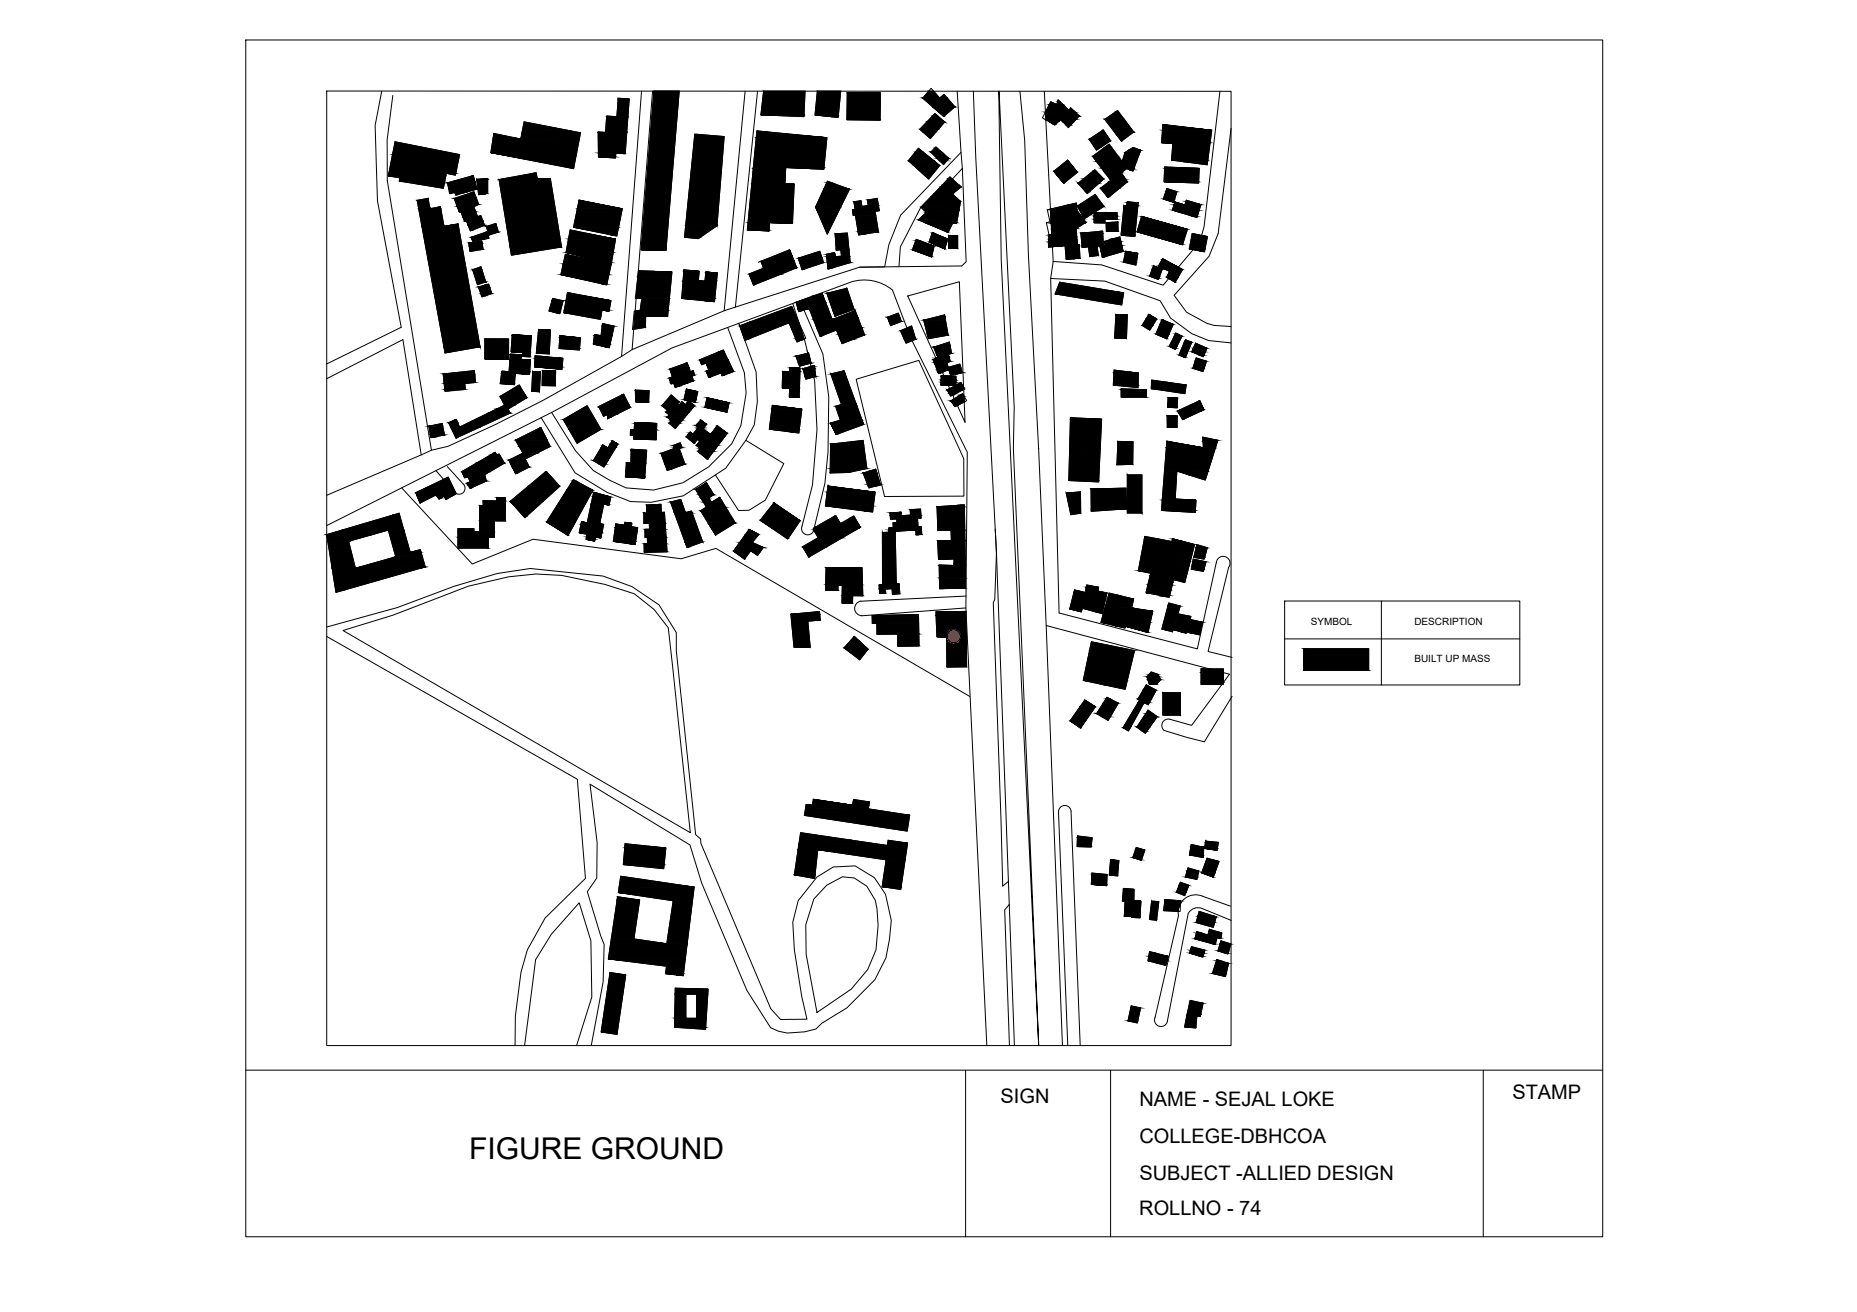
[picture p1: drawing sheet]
<svg xmlns="http://www.w3.org/2000/svg" width="841mm" height="594mm" viewBox="0 0 841 594" stroke-linecap="round" stroke-linejoin="round" font-family="sans-serif">
<defs><g id="words">
<text font-size="13.6" x="213" y="525">FIGURE GROUND</text>
<g font-size="9.1">
<text x="685" y="498">STAMP</text>
<text x="453" y="499">SIGN</text>
<text x="516" y="501">NAME - SEJAL LOKE</text>
<text x="516" y="517">COLLEGE-DBHCOA</text>
<text x="516" y="534">SUBJECT -ALLIED DESIGN</text>
<text x="516" y="550">ROLLNO - 74</text>
</g>
<g font-size="4.5">
<text x="594" y="283">SYMBOL</text>
<text x="641" y="283">DESCRIPTION</text>
<text x="641" y="300">BUILT UP MASS</text>
</g>
</g></defs>
<!-- layer: 0 -->
<g fill="none" stroke="#000" stroke-width=".45">
<path d="M111 18h615v542h-615zM422 40l4 4 2-1 4 5-5 5-9-9zM148 41h410v432h-410zM173 41l-3 16 1 34 11 57-34 17M178 43l-3 20v19l20 122 8-2 21-10 22-11 35-20M280 44l5 1-2 25-4-1v3l-8-1v-11h3l1-7h4zM291 41l-10 120M296 41l-10 117 42-17 9-100M296 41l-6 72h12l6-72M343 59l-5 45 10 1 1-4h10l1-18h-4v-7l17 1 1-15-31-3M343 41l-10 98 56-18 47-1 2-1-2-43-5 5M346 41l-1 11 19 1 1-12"/>
<path d="M370 41l-1 11 11 1 1-12M384 42h15v12h-15v-12M423 51l5 4-7 8-4-4zM434 41l1 28-27 28-5 14-2 10h-12M441 41l1 31 9 178 8 223M452 41l7 143v19l11 270-17-355zM462 41l2 23 2 52 4 87M473 41l4 77M484 50l-5-5v2l-3-1-4 7 6 4 2-3M485 49l4 4-5 5-4-4zM500 54l6-4 7 10-5 4zM527 56l22 3-2 16-16-2v-8h-5z"/>
<path d="M553 41l-8 62-1 4M558 58l-6 48-4 10-16 18a27 27 0 0 0 26 14M179 64l29 6-2 9-4-1-1 7-20-3v-1l-5-1zM224 60l12 3 1-8 26 5-3 16-38-7zM315 61l13 1-3 40-9 6-6-1zM416 67l10 8-5 6-10-8zM424 67l6 5-3 3-5-6zM435 69l1 7M477 78l5 5 6-5-4-5-7 5M493 63l7-4 3 5-6 4zM508 78l2-2-8-11-7 6 8 11M508 73l1-4 4-2 4 1-4 9-3-1"/>
<path d="M527 76h16v7l-16-1zM189 91l5-1 1 5 4-1 2 8 6-1 10 56-15 3zM203 83l11-3 2 6-10 2v-1l-2 1zM216 81h5v7h-4zM216 98l-1-4 2-1-2-6-9 3 2 6h1l1 4h1M226 81l6 35 22-4-5-31h-6v-3l-18 3M262 91l-2 12 19 4 3-12-20-4M375 82l10 4-10 20-6-12zM387 91h3v3l3-1v-2l4-1 1 5-2 1 2 9-9 1-2-9-1 1v-3h1zM416 100l4-4 12 5-3 4zM417 94l-9 18-1 9M427 84l6 5-9 9-4-2-3-2z"/>
<path d="M427 84l3-4 5 5-4 3M433 89l2 2-2 10-9-3zM488 93l8-5 4 5-9 6zM488 83l8-6 4 4-8 7zM496 96h4v5h-5zM498 85l10-7 3 4-9 7zM500 96h6v3h-6M510 92h5l-1 15-6-1 1-13h1zM517 98l21 6-2 7-21-6zM528 85l5 2-1 5-5-2zM532 91l5 2v-2l7 2-2 5-11-3zM211 100l7-2 1 4-6 3z"/>
<path d="M212 110l6-1 1 4-6 1zM213 107l7-2 1 3-7 1zM220 103l5-2 1 4-4 1zM256 115l21 5-2 9-21-5zM258 104l21 4-2 12-21-6zM345 118l1 3-7 3 2 5 20-8-3-8-15 6M362 117l9-3 2 5-10 3zM374 115l4-1v2h3v-3h3l1 6-10 3zM378 106h6v7h-5zM415 108l8 3-1 5-9-3zM422 105l7 3-1 5-7-3zM430 107h4v6h-4z"/>
<path d="M474 101l13-3v6l-12 2-1-5M475 106v6l7-1 1 7 6-1v-6h-7M476 100l-2-5 14-3v3l4 6-5 3 1 7M477 118l-1 8M490 106v6h3l1 4h3v-5h3l-1-6-10 1M500 109l7-2 2 7-10 3-1-5 3-1zM501 101l5-1v5h-5zM510 114l-1 5 5 1 1-5-5-1M527 117l9 5-4 6-4-2 2-3-5-3zM540 106l7 1-2 7-6-1zM540 113l-13 16-28-9-22-2M214 122l4-1 2 7-4 1z"/>
<path d="M217 130l4-1 2 4-5 1zM250 135l5 1-1 6-5-1zM257 132l20 4-1 5-3-1-1 5-17-3zM289 123h15l-2 20h-10v5l-6 1 1-8h3l1-6h-3zM310 122l7 1-1 4h3l1-4 5 1-1 13-15-2zM333 139l-5 2M359 137l6 18 4 17 1 23-2 25-5 18M383 130l4 10-9 3-4-10 10-2M385 128l-81 30-54 29-102 51M385 128a20 20 0 0 1 19 3l7 17M411 134l23-6 3 63zM480 128l29 5-1 5-30-5z"/>
<path d="M522 120l4 2-1 5-4-2zM220 154h10v9h-10zM232 152h9l-1 10-3-1v-1l-6-1zM244 149l5 1v10h-6zM254 152l9 1-1 5h-9zM273 147l5 1-2 9-7-1v-4h3zM286 158l-5 3M330 148l7 21 1 9-2 15-5 8-10 10-12 8-13 3-12-1-8-4-7-4-8-9-11-17M335 146l7 22 1 14-1 10-4 7-9 13-20 13-14 2h-9l-11-4-15-9-15-25M335 148l24-9 6 14-4 2-4-9-20 8zM364 140l9 20a159 159 0 0 1-5 81 2.8 2.8 0 0 1-4 1 2.8 2.8 0 0 1-1-4M377 145l10-4 5 11-11 4-9-23-11 4 1 4 4-1 5 12 8-3"/>
<path d="M402 144l5-2 1 4-5 1zM408 150l5-2 2 6-5 1zM413 154l25 51-1 70 10 198M418 145l10-2 1 9-9 1-2-8M423 157l7-2 1 5-6 2zM505 142l6 1-1 10h-5zM520 142l-3 5 4 3 3-6-4-2M526 145l5 2-3 6-5-2zM533 151l2 1-3 6-2-1zM537 154l3 1-3 7-3-1zM541 155l6 3-2 4-5-3zM558 155l-11-1-7-3-10-7-5-8-25-9-24-1 4 152 62 16 9-39a3 3 0 0 1 4-3 3 3 0 0 1 1 5l-9 38 11 3"/>
<path d="M148 171l34-17 9 52M201 169l14-1v5l-5 1 1 2-9 1zM231 160l5 1v2h4v7l-7-1v5h-6v-6h4zM241 168h4l-1 9h-3zM242 161l13 1-1 5-12-1zM246 168v7h5l1-7h-6M288 176v6h6v-5h-6M303 167l8-3 2 4h1l1 2h-2l1 2-8 3-1-2-1 1-1-3h2zM304 179l4 3-1 1 1 1 1-2 1 1 2-2 3 3-9 10-3-2 1-2-2-1 1-1-1-1v-1l-2-2zM311 176l-1 5 5 1 1-5-5-1M317 163l1 2 2-1 1 4h-1l1 3 6-2v1l5-2-4-10-11 5M354 168v8h4l-1 4h5v-13l-4-1v2h-3"/>
<path d="M360 161l6-1 1 4-5 2zM364 167l5-1v5l-4 1zM376 169l6-1 9 24-12 5-3-5 5-2-3-6 3-1zM388 172l28-9 20 45 1 17h-36zM426 170h7v4h-7zM429 177l6-4 2 3-6 3zM429 166l6-1 1 4-5 1-1-3M429 160l1 4h-1l1 3-5 2-2-6 2-1M505 168l11 1-1 6-11-1zM508 176h11v4h-11zM522 172l15 2v4l-16-2zM529 180h4v5l-4-1z"/>
<path d="M542 162l4 2-1 4-5-1zM194 193l6-1 1 5-6 1zM203 191l4-1 1 3 20-9-1-5 8-5 4 6-9 5 1 2-24 11zM233 199l12-5 4 8-11 6 2 3-6 4-4-7 7-3zM255 190l11-6 6 10-11 7zM271 184l11-6 3 7-10 5v-2l-2 1zM287 191v4h-1l-1 2h2v2h10v-7l-10-1M317 190l3 2-2 2 4 3 3-4 4 3-9 12-4-4 1-1-2-1 2-2-1-1-2 2-3-3 2-2 1 1 2-3-1-1zM320 180l10 2-1 5-10-3zM338 199l17 11-8 16-8 5h-5l-10-16M350 184l13 1-1 11-14-2zM431 182l5-4 2 3-5 3z"/>
<path d="M485 189l14 1-1 28h-14zM506 200h7v10h-7zM528 200l17 3v-5l7 1-6 18-13-4-1 13 10 1-1 5-15-1zM529 188h4v5l-4 1zM533 186l10-5 2 5-9 4zM191 206l-43 18M195 204l-4 2M197 213l4 4M203 211l7 8M209 214l15-9 1 1h1l2 4-8 5v3l-7 3-2-2 2-1-1-2h-2zM210 219a2.7 2.7 0 0 1 0 4 2.7 2.7 0 0 1-3 0M260 217l8 5-11 20-9-6z"/>
<path d="M273 201l2 2 2-3 3 1-6 10-5-2zM286 203l7 1-1 12h-9l1-7 2 1zM299 205l3 8 8-3-2-7h1l-1-2-3 1v1l-6 2M375 220l-1 9 21 3 1-9-21-3M376 201l15-2 2 13-9 2h-8zM391 214l6-2 2 7-5 2zM470 203l11 270M511 215h6v17h-6zM182 221l32 34 27-11 67 9 16-5 115 67M188 223l15-7 4 8-5 2-1-1-2 1-1-2-8 4zM219 227h6v-2h4v11h-5v7h-3v5h-14v-9h8v2h2v-12h2zM231 227l16-14 6 7-15 14z"/>
<path d="M269 223l8 2-1 4-3-1-1 9h1l-1 7-2-1-1 2-4-1 1-2-4-1 1-5 3 1zM279 237l4 1v-1h3v1l3 1-1 8-10-2zM293 229v3h-1v5h2v3h-2v3h1v3h-1v4h10l-1-18h-1l-1-4-6 1M304 227l4-1 3 6 2-1 5 14-7 3zM315 222l5-3 3 5-2 1 1 2 4-2 7 12-9 5-7-11 3-1zM339 240l5 2-3 4 5 2-3 4-3-3-3 4-5-3zM351 228l11 8-5 8-13-8zM403 232h5v1h4v-2l5-1v5h-1v4l1-1v4h-2v-2l-10 1 1 23h1l1 5h-4v-2h-3v2h-3v-4h2v-24h3v-2h2l-1-2h2v-2h-3zM424 229h13v37l-11 1-1-11h7v-3h-7v-8h6v-5h-6zM451 240v10v21l-1 2 4 128 3-2M483 223h6v9l-4 1zM494 221h16v9l-16 2z"/>
<path d="M148 242l33-10 5 18 4-1 3 8-41 11zM158 245l18-5 3 12-18 5zM371 243l-7 5 2 4 24-13-3-5-6 3-3-4-10 6 3 4M374 257h16l1 13h-5v3h-5v-8h-1l-1 2h-5zM519 243l12 2-4 16-11-3zM525 244l-6 24 6 2M531 245v-1l5 1-6 25h-5l2-9M536 245l5 2-4 17-5-1zM540 253l6 1-1 5-5-1zM542 247l5 1-2 5-4-1zM358 278l13-1v4h-5l1 12h-7zM395 279l21-1v14l-9 1-1-6h-9v-5h-2z"/>
<path d="M424 277h13l1 25h-9v-13l-5-1zM437 275l-47 4M438 270l-48 2a3 3 0 0 0-3 4 3 3 0 0 0 3 3M487 267l4 1-1 9-6-1zM491 268l1-3 6 1-1 2 4 1-2 9-9-3M512 275l10 2-2 9-10-2zM512 275l1-4-11-2-3 13 10 2 1-1M529 273l6 1-4 12-5-1zM534 278l5 1-2 8-5-2zM582 272h106v38h-106zM626 272v38M148 284l32-9 26-10 19-5 15-3 33 4 13 5 12 8 8 12v9l9 83 2 2v2l32 75 4 5h12l-2-11-3-21-1-12 2-10 9-11 7-4 10-1 9 5 5 8 3 12-1 8-2 9-5 10-12 12-12 7-3 3a24 24 0 0 1-20-1l-11-17-20-48-6-17-45-28 3 27v16l-4 6 8 24-1 17-5 28"/>
<path d="M148 288l113 65 4 45-18 18-8 14-3 10-3 20v13M155 285l23-6 20-8a106 106 0 0 1 76-6l13 4 9 7 7 8 10 93zM387 288l6 6-4 5-7-6zM474 283l83 22-17 23-10-2M494 291l20 4-4 17-19-4zM539 281l6 1-2 5-5-1zM582 289h106M590 294h30v10h-30zM491 317l5 3-7 10-4-4zM501 316l5 2-4 8-5-3zM516 317l-7 13 2 1 7-13M519 310l5 3-4 6-5-2z"/>
<path d="M521 304l4 1 1 3-2 2h-4l-1-4zM527 314h8v10h-8zM544 303h10v7h-10zM558 315l-13 21-18-5a2.9 2.9 0 0 1 0-4 2.9 2.9 0 0 1 3-1M520 322l4 3-5 7-4-3zM365 364l3 1v-3l18 3 1-3 7 1-1 3 19 3-1 7-47-7zM485 367l4 106M485 367a2.9 2.9 0 0 0-3-2 2.9 2.9 0 0 0-3 3l5 105M488 379h7l-1 5-6-1zM283 382l19 2-1 9-19-2zM359 396l10 2 1-13 31 4-1 13 8 1 3-21-9-2v3l-39-6-3 19M495 395l6 1v5l-7-1z"/>
<path d="M503 389l4 1-1 7-4-1zM515 384l4 1-2 4-4-1zM535 399l3 2-1 5-4-2zM538 393l5 1-1 4-5-1zM540 382l5 2v4l-6-1zM546 380v4l5 1 1-4h-6M547 389l5 1-2 7-6-2zM279 406l11 2-3 17 15 2 3-19-25-4 1-7 33 5-5 40-8-1 1-3-26-4 4-28M374 401l7-4a15 15 0 0 1 16 15l1 7-1 11-4 9-7 9-16 10-5-26v-13l4-12zM457 410l-2 2 2 61M509 402l5 1v5h-6zM510 408l-1 7h3l4 1 1-8h-3"/>
<path d="M522 408h3l-1 9-3-1zM528 407l7 1-1 5-7-1zM543 413l8 2-1 5-8-2zM545 406l12 4M545 406a8 8 0 0 0-11 9l-11 46a2.9 2.9 0 0 0 2 4 2.9 2.9 0 0 0 4-3M558 417l-14-6a5 5 0 0 0-6 3l-9 48M521 431l8 2-1 4-8-2zM540 429l6 1-1 3-6-1zM542 422l9 3-1 3-9-3zM548 421l5 1v3l-6-2zM551 434l5 2-1 6-6-1zM553 426l4 1-1 5-4-1z"/>
<path d="M276 440l7 1-4 27-7-1zM306 447l15 1-1 18-15-1zM311 450h4v11h-4zM512 455l5 1-2 7-4-1zM539 453l6 1-1 6h-2v5h-5zM238 473l5-38 7-12 12-14 6 17v25l-7 22M111 485h615M437 485v75M503 485v75M672 485v75"/>
<circle cx="432" cy="288" r="2.9"/>
</g>
<g fill="#000" stroke="#000" stroke-width=".45">
<path d="M237 55l21 4h-21zM271 60h3zM275 53h4zM280 44l5 1zM296 41h12zM343 59l5 1h-5zM346 41h19zM347 52h17v1zM369 52h11v1zM370 41h11zM384 42h15zM384 42h15v12z"/>
<path d="M418 60h6l-3 3zM421 41h2zM423 51l2 2h-3zM427 53h1zM426 44l2-1 1 1zM476 46l3 1h-4zM477 56h1zM479 45l1 1h-1zM481 55h5l-1 2zM485 49l1 1h-2zM505 60l3 4zM505 60h8l-5 4z"/>
<path d="M505 51l1-1 1 1zM527 56l2 1zM179 64l25 5h-26zM202 78h4v1zM224 60l9 2h-10zM242 78h1zM257 76h3zM271 69h8v2zM279 69h4zM315 61l13 1h-13zM356 76h17zM411 73h12l3 2z"/>
<path d="M416 67l2 2h-3zM423 67h1zM424 72h6l-1 1zM496 67h2l-1 1zM495 77h1zM500 67l2-2 1 2zM505 80l3-2 1 2zM511 77h2zM511 68l2-1 3 1zM527 76h15h-15zM531 73h16zM190 83h11v2z"/>
<path d="M206 88h3h-2zM208 96h1zM214 87h1zM217 88h4zM216 98h2zM220 81h1zM243 81h6zM262 91h1zM369 94h12l-6 11zM375 82l2 1h-3zM386 97h1zM387 91h3z"/>
<path d="M420 96h5l-1 2zM427 84l1 1h-2zM428 85h7l-3 3zM430 80l1 1h-2zM433 89h-1zM484 98h3zM484 93l4-1v1zM488 93h12l-8 5zM488 83h10l-5 4zM495 89l1-1 1 1zM498 85h9l-5 4zM500 99h6z"/>
<path d="M503 81h1l-1 1zM509 93h1zM510 92h2zM527 90l5 2zM527 90h5v2zM527 82h16zM528 85l5 2h-5zM531 95h12l-1 3zM537 91h2h-2zM204 102l3-1 1 1zM210 100h1zM213 104h1l-1 1z"/>
<path d="M214 108h5l-5 1zM217 109h1zM232 115h2zM258 104l2 1h-2zM260 103h20l-1 3zM274 119h3v1zM294 113h8zM311 102h14l-8 5zM338 104h10v1zM338 104l10 1zM349 101h10zM362 119h11l-9 3z"/>
<path d="M370 114h1zM375 119h10l-8 2zM378 106h6v7zM378 106h6zM382 113h2zM389 105h9l-7 1zM413 113l9 3zM413 113h10l-1 3zM415 108l2 1h-2zM422 105l1 1zM432 101h1zM475 112h2z"/>
<path d="M476 100h4h-4zM476 106h2zM475 106h1zM477 111h3zM483 117h4zM487 101h4zM486 104h1zM488 111h1zM490 112h3zM493 112h4v4zM499 114h10l-9 2zM498 105h1z"/>
<path d="M501 105h5zM501 101l5-1zM504 108l3-1v1zM508 106l6 1zM510 115h5v4zM515 105l21 6zM515 105h22l-1 6zM527 117v1h-1zM539 113h7v1zM540 106h2zM216 128h4l-4 1zM218 134h2h-2z"/>
<path d="M220 129h1zM250 135l5 1h-5zM254 124h22l-1 5zM257 132l2 1zM288 135h3zM289 123h8zM309 135h15v1zM310 122l4 1h-4zM339 124l2 5zM339 124h15l-13 5zM339 146l20-7 3 7zM376 132l8-1v1z"/>
<path d="M478 133h31zM480 128l7 1h-7zM523 126h2v1zM528 126h2h-1zM529 126l3 2zM529 126h4l-1 2zM534 121l1 1h-2zM202 160h1zM220 154h10zM220 154h10v9zM232 152h1zM237 160h3v1z"/>
<path d="M244 149h4zM244 150h5v10zM252 142h2zM254 153h9l-1 5zM255 142h17v1zM269 156h7v1zM273 147l5 1h-5zM275 141h1zM287 148h5l-5 1zM292 143h10zM326 159l2-1v1zM337 153h2l-2 1z"/>
<path d="M360 153h4l-1 1zM361 140l1 1zM361 140h4l-3 1zM370 149h9l-7 3zM377 140l1 3zM377 140h10l-9 3zM380 152h12l-5 2zM402 144h6v2zM402 144l5-2 1 2zM408 150h6l1 4zM408 150l5-2 1 2zM420 152h9l-8 1z"/>
<path d="M505 142l5 1zM505 143h6l-1 10zM519 144h5l-2 3zM523 151l6 2zM523 151h6v2zM526 145h1zM531 158h2h-1zM533 151h-1zM537 154l3 1h-4zM540 159h6l-1 2zM541 155l4 2h-4zM201 176h10l-7 1z"/>
<path d="M214 168h1zM227 174h6zM227 168h2zM231 160l5 1zM237 169l3 1zM242 161h4zM246 168h1zM246 168h6l-1 7zM253 167h1zM282 179h1zM288 177h6zM304 173v1z"/>
<path d="M304 173h1zM304 179h1h-2zM305 173h6l-3 2zM311 176h1zM313 168h1zM317 164h3l-2 1zM320 169h7l-5 2zM327 169h3l-2 1zM354 168h2zM358 176h4v4zM358 166l4 1zM362 166h1z"/>
<path d="M365 171h4zM366 161l1 3zM364 167l3-1 1 1zM368 167h1v4zM368 166h1zM423 163l1-1v1zM425 169h1zM426 170h2zM426 168h3l-2 1zM429 173h4v1zM428 161h2zM430 178h1v1z"/>
<path d="M430 169h6h-2zM431 178h2l-2 1zM432 174h1zM429 166l6-1v1zM433 174l2-1 1 1zM435 179l1-1v1zM505 169h11l-1 5zM505 168l7 1h-7zM508 176h8zM521 176h16v1zM522 172l7 1h-7zM529 180h4z"/>
<path d="M534 161h3v1zM541 164h5l-1 3zM542 162l4 2h-5zM195 198h2zM204 193h13l-10 5zM206 190h1zM255 190h15l2 4zM255 190l11-6 4 6zM273 188h2l-2 1zM275 189h2l-2 1zM286 195h1zM287 191h2z"/>
<path d="M290 199h7zM291 182h3zM305 194h1zM310 181l5 1zM310 181h5v1zM312 181v1zM312 199h4l-1 2zM313 196h-1zM348 194h14v2zM350 184h1zM376 192l3 5zM376 192h15l-12 5z"/>
<path d="M390 200l1-1zM431 182h2l1 2zM431 181h1h1zM433 182h4zM485 190h14l-1 28zM485 189l14 1h-14zM506 200h7zM528 200h1zM529 188h4v5zM529 180h4v4zM533 186h11l-8 4zM545 198l7 1h-7z"/>
<path d="M202 216h1zM210 216h2zM211 219l2 2zM211 219h7l-5 2zM225 206h1zM233 214h1zM260 217l1 1h-2zM271 210h3v1zM273 201v1zM283 216h9zM284 209l2 1zM286 203l7 1h-7z"/>
<path d="M302 212h2l-2 1zM307 201h1zM316 204l5 4zM316 204h7l-2 4zM376 212h17l-9 2zM393 219h6l-3 1zM395 213l2-1v1zM506 210h7zM533 213h14v2zM178 233l3-1v1zM198 225h2l-1 1zM219 227h6z"/>
<path d="M224 236h5zM225 225h4zM237 234h2h-1zM248 236l9 6zM248 236h13l-4 6zM263 236h1zM269 223h1zM275 229h1zM279 237h1zM283 237h1zM295 229h4zM300 232h1z"/>
<path d="M312 232l1-1v1zM321 237l3 5zM321 237h12l-9 5zM345 236h17l-5 8zM374 229h22l-1 2zM375 220h1zM385 234h2zM403 235h3zM403 232h5zM412 231l5-1zM416 239l1-1zM435 229h2z"/>
<path d="M483 223h6v9zM483 223h6zM494 231h6zM494 221h16zM526 231l15 1zM150 257h40l-35 10zM189 249h1zM271 243h1zM285 246h3zM292 246h10v4zM292 243h1zM340 250h4z"/>
<path d="M364 248l2 4zM364 248h10l-8 4zM374 257h16zM415 242h2zM425 253h7zM425 256h7zM518 244h7l-4 14zM519 243l6 1h-7zM525 244l5 1h-6zM531 244h1zM535 247h6l-4 16zM540 254h6l-1 4z"/>
<path d="M540 253l6 1h-6zM542 248h5l-1 4zM542 247l5 1h-5zM370 277h1zM374 265h6l-1 2zM381 270h5v3zM386 270h5zM398 267h3v2zM404 267h3l1 2zM406 264h1zM396 279l20-1v1zM426 266h11z"/>
<path d="M432 277h5zM487 267l2 1h-2zM489 277h1zM492 265l6 1h-6zM496 277h3v1zM502 269l4 1h-4zM520 269h5v1zM525 270h5zM529 273l6 1h-6zM534 278l5 1h-5zM358 281h8l1 12zM382 293h10l1 1z"/>
<path d="M395 282h2zM397 287h9zM406 287h10v5zM429 289h9v13zM494 291l20 4h-21zM506 284h4h-1zM528 285h3v1zM532 285h6l-1 1zM538 286h6l-1 1zM539 281l6 1h-6zM500 310h10v2zM501 316l2 1h-2z"/>
<path d="M516 317l2 1h-3zM518 318h3zM519 310l4 2h-5zM520 308h6l-2 2zM521 304l4 1h-5zM548 303h6v2zM489 330h1zM499 325h4l-1 1zM509 330h3zM515 329h6l-2 2zM520 322l2 1h-3zM363 377l23 3h-24z"/>
<path d="M364 369h48zM365 364l2 1zM368 362h1zM387 362l7 1h-8zM488 379h7l-1 4zM488 379h7h-7zM281 397l7 1h-7zM283 384h19l-1 7zM283 382l8 1h-8zM360 396h9v1zM402 380l9 2h-9zM495 395l6 1h-7z"/>
<path d="M503 390h4l-1 6zM503 389h2zM513 388h4v1zM515 384h1h-2zM535 399l2 1h-3zM537 397h5zM538 393l5 1h-5zM539 384h6v3zM540 382l4 1h-5zM544 395l6 2zM544 395h6v2zM546 384h5v1z"/>
<path d="M546 381h6h-6zM547 389h2h-3zM280 406l10 2h-11zM400 402h8zM499 401h2zM509 402l5 1h-5zM509 415h3zM510 408h4zM512 415h4zM522 408h3zM522 408h3l-1 8zM527 412h7z"/>
<path d="M528 407l7 1h-7zM534 401h4l-1 3zM542 415h9l-1 3zM543 413l7 2h-8zM521 431l2 1h-2zM525 436h3v1zM539 432h6v1zM540 429l6 1h-7zM541 425h10l-1 2zM542 422h2h-2zM547 423h6v2zM548 421l3 1h-4z"/>
<path d="M551 436h5l-1 5zM551 434l2 1h-2zM552 431h4v1zM553 426l4 1h-4zM276 441h7l-3 26zM276 440l3 1h-3zM301 441h9h-1zM306 447l15 1h-15zM512 456h5l-2 6zM512 455l5 1h-5zM539 453l6 1h-6zM306 461h14v4z"/>
<path d="M537 460h5v5zM542 460h2z"/>
<path d="M237 59l26 1-5-1zM237 59l26 1h-27z"/>
<path d="M274 60h10zM274 60h10z"/>
<path d="M271 60l12 9 1-9zM271 60l12 9h-12z"/>
<path d="M275 53l9 7v-7zM275 53l9 7h-10z"/>
<path d="M280 45l4 8 1-8zM280 45l4 8h-5z"/>
<path d="M296 41l6 72 6-72zM296 41l6 72h-12z"/>
<path d="M343 60l31 2zM343 60l31 2h-32z"/>
<path d="M345 52h19zM345 52h19z"/>
<path d="M346 41l18 11 1-11zM346 41l18 11h-19z"/>
<path d="M369 52l11 1zM376 53h4z"/>
<path d="M370 41l10 11 1-11zM370 41l10 11h-11z"/>
<path d="M384 42v12h15zM384 54h15z"/>
<path d="M421 41l5 3-3-3zM421 41l5 3h-8z"/>
<path d="M422 53l6 2-3-2zM422 53l6 2h-8z"/>
<path d="M417 59l7 1 1-1zM417 59l7 1h-6z"/>
<path d="M420 55l5 4 3-4zM420 55l5 4h-8z"/>
<path d="M418 44l14 4-3-4zM418 44l14 4h-10z"/>
<path d="M422 48l6 5 4-5zM422 48l6 5z"/>
<path d="M475 55l3 1 2-1zM475 55l3 1z"/>
<path d="M479 46l2 1-1-1zM479 46l2 1h-2z"/>
<path d="M474 54l6 1v-1zM474 54l6 1h-5z"/>
<path d="M474 54h6zM474 54h6z"/>
<path d="M474 54h7zM474 54h6z"/>
<path d="M475 47l9 3-3-3zM475 47l9 3h-10z"/>
<path d="M481 55l2 2h2zM483 57h2l-1 1z"/>
<path d="M474 53l7 1 1-1zM474 53l7 1h-7z"/>
<path d="M474 53h8zM474 53h8z"/>
<path d="M473 51l9 2 1-2zM473 51l9 2h-8z"/>
<path d="M474 50l9 1 1-1zM474 50l9 1h-10z"/>
<path d="M474 50h10zM474 50h10z"/>
<path d="M484 50h2zM484 50h2z"/>
<path d="M484 50l3 1-1-1zM484 50l3 1h-4z"/>
<path d="M483 51l6 2-2-2zM483 51l6 2h-7z"/>
<path d="M480 54l6 1 1-1zM480 54l6 1h-5zM481 55h5zM481 55h5z"/>
<path d="M481 54h6zM481 54h6z"/>
<path d="M482 53l5 1 2-1zM482 53l5 1h-6z"/>
<path d="M482 53h7zM482 53h7z"/>
<path d="M499 59l3 4zM493 63l6-4 3 4z"/>
<path d="M505 51l4 3-2-3zM500 54l5-3 4 3z"/>
<path d="M500 54l13 6-4-6zM500 54l13 6h-8z"/>
<path d="M527 57l22 2zM527 57l22 2h-23z"/>
<path d="M526 59l22 6 1-6zM526 59l22 6h-22z"/>
<path d="M176 80l26 1v-1zM176 80l26 1h-21z"/>
<path d="M176 79h26zM176 79l26 1z"/>
<path d="M176 78l26 1v-1zM176 78l26 1h-26z"/>
<path d="M178 69l30 1-4-1zM178 69l30 1h-30z"/>
<path d="M178 70l28 8 2-8zM178 70l28 8h-30z"/>
<path d="M214 80l1 3-1-3zM203 83l11-3 1 3z"/>
<path d="M223 62l13 1-3-1zM223 62l13 1h-13z"/>
<path d="M242 78l1 3v-3zM228 81l14-3 1 3z"/>
<path d="M222 69l38 7 1-7zM222 69l38 7h-3z"/>
<path d="M223 63l38 6 1-6zM223 63l38 6h-39z"/>
<path d="M236 62l26 1v-1zM236 62l26 1h-26z"/>
<path d="M236 60l26 2 1-2zM236 60l26 2h-26z"/>
<path d="M271 69v2h8zM271 71h8v1z"/>
<path d="M315 62l10 40 3-40zM315 62l10 40h-14z"/>
<path d="M356 76h17zM367 76h6z"/>
<path d="M341 76h15zM341 76h15h-15z"/>
<path d="M341 76l15 7v-7zM341 76l15 7h-15z"/>
<path d="M342 62l31 14 1-14zM342 62l31 14h-32z"/>
<path d="M411 73l3 2h12zM414 75h12l-5 6z"/>
<path d="M415 69l8 4-5-4zM415 69l8 4h-12z"/>
<path d="M424 72l2 1h3zM426 73h3l-2 2z"/>
<path d="M423 67l4 2-3-2zM423 67l4 2h-5z"/>
<path d="M422 69l8 3-3-3zM422 69l8 3h-6z"/>
<path d="M484 73l4 5zM477 78l7-5 4 5z"/>
<path d="M477 78h11zM477 78h11h-10z"/>
<path d="M478 78l4 5 6-5zM478 78l4 5z"/>
<path d="M495 77l5 4-4-4zM491 81l4-4 5 4z"/>
<path d="M493 63l10 1-1-1zM493 63l10 1h-9z"/>
<path d="M494 64l4 3 5-3zM494 64l4 3h-2z"/>
<path d="M500 67l6 4-3-4zM495 71l5-4 6 4z"/>
<path d="M495 71l13 2-2-2zM495 71l13 2h-11z"/>
<path d="M500 78l4 3 4-3zM500 78l4 3h-1z"/>
<path d="M497 73l13 3-2-3zM497 73l13 3h-11z"/>
<path d="M499 76l9 2 2-2zM499 76l9 2h-8z"/>
<path d="M511 77h2zM512 77h1z"/>
<path d="M510 76l3 1 1-1zM510 76l3 1z"/>
<path d="M508 73l6 3 1-3zM508 73l6 3h-4z"/>
<path d="M509 69l6 4 1-4zM509 69l6 4h-7z"/>
<path d="M511 68h6zM511 68h6z"/>
<path d="M511 68l5 1 1-1zM509 69l2-1 5 1z"/>
<path d="M531 73h5h11zM536 73h11v2z"/>
<path d="M527 76h16zM527 76h16z"/>
<path d="M527 76l16 6v-6zM527 76l16 6h-16z"/>
<path d="M531 65l16 8 1-8zM531 65l16 8h-16z"/>
<path d="M526 65h22zM526 65h22z"/>
<path d="M194 90v1zM189 91l5-1v1z"/>
<path d="M189 91l6 3-1-3zM189 91l6 3h-6z"/>
<path d="M189 94l6 1v-1zM189 94l6 1h-5z"/>
<path d="M199 94l1 1-1-1zM195 95l4-1 1 1z"/>
<path d="M190 95l11 7-1-7zM190 95l11 7h-10z"/>
<path d="M181 82l20 1v-1zM181 82l20 1h-11z"/>
<path d="M181 81l20 1 1-1zM181 81l20 1h-20z"/>
<path d="M204 87v1l2-1zM204 87v1z"/>
<path d="M206 88h1zM206 88h1z"/>
<path d="M206 87l3 1 2-1zM206 87l3 1h-3z"/>
<path d="M207 94l8 2v-2zM207 94l8 2h-7z"/>
<path d="M214 87l2 3-1-3zM206 90l8-3 2 3z"/>
<path d="M203 83l13 3-1-3zM203 83l13 3h-13z"/>
<path d="M209 96l7 2-1-2zM209 96l7 2h-6z"/>
<path d="M206 90l11 3-1-3zM206 90l11 3h-10z"/>
<path d="M203 86l8 1 5-1zM203 86l8 1h-7z"/>
<path d="M210 98l1 2 5-2zM210 98l1 2h-1z"/>
<path d="M217 88h3zM217 88h3h-3z"/>
<path d="M207 93l8 1 2-1zM207 93l8 1h-8z"/>
<path d="M216 98l3 2-1-2zM211 100l5-2 3 2z"/>
<path d="M220 81h1zM216 81h5z"/>
<path d="M216 81l5 7v-7zM216 81l5 7h-4z"/>
<path d="M228 81h15zM228 81h15z"/>
<path d="M228 81h21zM226 81h23z"/>
<path d="M226 81l28 31-5-31zM226 81l28 31h-23z"/>
<path d="M262 91l20 4zM262 91l20 4h-21z"/>
<path d="M261 95l19 8 2-8zM261 95l19 8h-20z"/>
<path d="M341 83h19zM341 83h19z"/>
<path d="M340 83l19 18 1-18zM340 83l19 18h-20z"/>
<path d="M369 94l5 11h1zM374 105h1v1z"/>
<path d="M374 83l11 3-8-3zM374 83l11 3h-12z"/>
<path d="M373 86l8 8 4-8zM373 86l8 8h-12z"/>
<path d="M387 91l3 3v-3zM387 91l3 3h-3z"/>
<path d="M386 96l11 1-1-1zM386 96l11 1h-11z"/>
<path d="M387 97l11 8-1-8zM387 97l11 8h-9z"/>
<path d="M397 90v1zM393 91l4-1v1z"/>
<path d="M393 91l5 2-1-2zM393 91l5 2h-5z"/>
<path d="M393 93l5 1v-1zM390 94l3-1 5 1z"/>
<path d="M387 94l11 1v-1zM387 94l11 1h-11z"/>
<path d="M387 95h11zM386 95h12z"/>
<path d="M386 95h12zM386 95h12z"/>
<path d="M386 95h12zM386 95l10 1z"/>
<path d="M420 96l4 2zM418 98l2-2 4 2z"/>
<path d="M418 98l10 2-4-2zM416 100l2-2 10 2z"/>
<path d="M418 98h6zM418 98h6z"/>
<path d="M420 96h5zM420 96h5z"/>
<path d="M420 96h5zM420 96h5z"/>
<path d="M418 95l7 1 1-1zM418 95l7 1h-5z"/>
<path d="M417 94l9 1 2-1zM417 94l9 1h-8z"/>
<path d="M428 85l4 3zM431 88h1z"/>
<path d="M426 85l5 3-3-3zM426 85l5 3h-8z"/>
<path d="M416 100l16 1-4-1zM416 100l16 1h-13z"/>
<path d="M429 81l5 3-3-3zM429 81l5 3h-7z"/>
<path d="M423 88l10 1-2-1zM423 88l10 1h-11z"/>
<path d="M422 89l6 5 5-5zM422 89l6 5h-11z"/>
<path d="M432 89l3 2-2-2zM432 89l3 2h-5z"/>
<path d="M424 98l9 3 1-3zM424 98l9 3h-1z"/>
<path d="M425 96h9zM425 96h9z"/>
<path d="M425 96h9zM425 96h9z"/>
<path d="M425 96l9 2v-2zM425 96l9 2h-10z"/>
<path d="M427 84l8 1-1-1zM427 84l8 1h-7z"/>
<path d="M426 95l8 1v-1zM426 95l8 1h-9z"/>
<path d="M430 91l4 4 1-4zM430 91l4 4h-8z"/>
<path d="M476 99l4 1 2-1zM476 99l4 1h-4z"/>
<path d="M476 98l6 1 2-1zM476 98l6 1h-6z"/>
<path d="M476 98h8h3zM476 98h8h-8z"/>
<path d="M484 98l3 1v-1zM482 99l2-1 3 1z"/>
<path d="M482 99h5zM481 99h6z"/>
<path d="M481 99h6zM481 99h6z"/>
<path d="M481 99l6 1zM480 100h7z"/>
<path d="M480 100h7zM476 100h4h7z"/>
<path d="M484 93l4 2v-2zM476 95l8-2 4 2z"/>
<path d="M476 95h12zM476 95h12h-12z"/>
<path d="M476 95l14 3-2-3zM476 95l14 3h-14z"/>
<path d="M488 93l3 5h1zM491 98h1l-1 1z"/>
<path d="M488 83l4 4h1zM492 87h1l-1 1z"/>
<path d="M487 98l4 1-1-1zM487 98l4 1h-4z"/>
<path d="M487 99h4zM487 99h4z"/>
<path d="M487 99h4zM487 99h4z"/>
<path d="M487 99l4 1zM487 99l4 1z"/>
<path d="M487 100h5h-1zM487 100h5h-5z"/>
<path d="M495 89l5 4-3-4zM488 93l7-4 5 4z"/>
<path d="M498 85l3 4h1zM501 89h1z"/>
<path d="M488 93h12zM488 93h12z"/>
<path d="M491 81l7 2 2-2zM488 83l3-2 7 2z"/>
<path d="M495 98h5zM495 98h5z"/>
<path d="M495 98l5 1v-1zM495 98l5 1h-5z"/>
<path d="M495 99l5 2v-2zM495 99l5 2h-5z"/>
<path d="M498 96h2zM496 96h4z"/>
<path d="M496 96l4 2v-2zM496 96l4 2h-5z"/>
<path d="M500 96h6zM498 96h2z"/>
<path d="M500 96l6 2v-2zM500 96l6 2h-6z"/>
<path d="M500 98h6zM500 98h6z"/>
<path d="M500 98l6 1v-1zM500 98l6 1h-6z"/>
<path d="M505 80l5 1-1-1zM504 81l1-1 5 1z"/>
<path d="M504 81l6 1v-1zM503 82l1-1 6 1z"/>
<path d="M503 82h8h-1zM502 82h1h8z"/>
<path d="M502 82l5 3 4-3zM498 85l4-3 5 3z"/>
<path d="M510 92h5zM510 92h5z"/>
<path d="M510 93h5zM510 93h5z"/>
<path d="M509 93l5 13 1-13zM509 93l5 13h-6z"/>
<path d="M510 92l5 1v-1zM510 92l5 1h-5z"/>
<path d="M517 98l21 6zM517 98l21 6h-23z"/>
<path d="M527 82h16zM528 82h15v1z"/>
<path d="M531 95l10 3h1zM541 98h1z"/>
<path d="M532 92l5 1zM532 92l5 1h-5z"/>
<path d="M528 87l4 3 1-3zM528 87l4 3h-5z"/>
<path d="M537 91l7 2zM537 91l7 2h-7z"/>
<path d="M532 93l11 2 1-2zM532 93l11 2h-12z"/>
<path d="M537 93h7zM537 93h7z"/>
<path d="M191 102h10zM191 102h10h-10z"/>
<path d="M204 102h4zM201 102h3h4z"/>
<path d="M191 102l26 55-9-55zM191 102l26 55h-16z"/>
<path d="M217 109l1 1v-1zM212 110l5-1 1 1z"/>
<path d="M212 110l7 3-1-3zM212 110l7 3h-6z"/>
<path d="M211 100h8zM211 100h8z"/>
<path d="M211 100l8 2v-2zM211 100l8 2h-7z"/>
<path d="M213 113v1l6-1zM213 113v1z"/>
<path d="M212 102l2 2 5-2zM212 102l2 2h-1z"/>
<path d="M220 105l1 2zM213 107l7-2 1 2z"/>
<path d="M213 107l8 1v-1zM213 107l8 1h-7z"/>
<path d="M214 108h7zM214 108h5z"/>
<path d="M224 101l1 2zM220 103l4-2 1 2z"/>
<path d="M220 103l6 2-1-2zM220 103l6 2h-5z"/>
<path d="M221 105l1 1 4-1zM221 105l1 1z"/>
<path d="M231 112l3 3 20-3zM231 112l3 3h-2z"/>
<path d="M260 103l17 3h2zM277 106h2v1z"/>
<path d="M258 105l21 3zM258 105l21 3h-22z"/>
<path d="M256 115l18 4zM256 115l18 4h-19z"/>
<path d="M255 119l22 1-3-1zM255 119l22 1h-22z"/>
<path d="M255 120l21 4 1-4zM255 120l21 4h-22z"/>
<path d="M256 114l21 5 1-5zM256 114l21 5h-3z"/>
<path d="M257 108l21 6 1-6zM257 108l21 6h-22z"/>
<path d="M290 113h12zM290 113h12z"/>
<path d="M311 102l-1 5h7zM310 107h7l-1 1z"/>
<path d="M339 101l9 3 1-3zM339 101l9 3h-10z"/>
<path d="M358 113l2 5zM345 118l13-5 2 5z"/>
<path d="M345 118l16 3-1-3zM345 118l16 3h-15z"/>
<path d="M362 119l1 3h1zM363 122h1z"/>
<path d="M370 114l2 3-1-3zM362 117l8-3 2 3z"/>
<path d="M362 117l11 2-1-2zM362 117l11 2h-11z"/>
<path d="M375 119v2h2zM375 121h2l-2 1z"/>
<path d="M378 114v1zM374 115l4-1v1z"/>
<path d="M374 115l4 1v-1zM374 115l4 1h-4z"/>
<path d="M378 106l1 7h5zM379 113h5h-5z"/>
<path d="M374 116h4zM374 116h4z"/>
<path d="M382 113h2zM381 113h3z"/>
<path d="M381 113l4 3-1-3zM381 113l4 3h-4z"/>
<path d="M381 116h4zM378 116h7z"/>
<path d="M374 116l11 3v-3zM374 116l11 3h-10z"/>
<path d="M389 105v1h2zM389 106h2h-2z"/>
<path d="M415 109l8 2-6-2zM415 109l8 2h-9z"/>
<path d="M422 106l7 2zM422 106l7 2h-8z"/>
<path d="M414 111l9 2v-2zM414 111l9 2h-10z"/>
<path d="M421 110l7 3 1-3zM421 110l7 3z"/>
<path d="M421 108l8 2v-2zM421 108l8 2h-8z"/>
<path d="M420 101l9 4 2-4zM420 101l9 4z"/>
<path d="M419 101h13zM419 101h12z"/>
<path d="M432 101h1zM432 101h1z"/>
<path d="M430 107l4 6v-6zM430 107l4 6h-4z"/>
<path d="M476 101h11zM476 101h11z"/>
<path d="M476 101h11zM476 101h11z"/>
<path d="M475 106l1 1v-1zM475 106l1 1h-1z"/>
<path d="M475 107h1zM475 107h1z"/>
<path d="M475 107h1zM475 107h1z"/>
<path d="M475 107l1 1v-1zM475 107l1 1h-1z"/>
<path d="M475 108h1zM475 108h1z"/>
<path d="M475 108l2 1-1-1zM475 108l2 1h-2z"/>
<path d="M475 109h2zM475 109h2z"/>
<path d="M475 109l2 1zM475 109l2 1z"/>
<path d="M475 110h2zM475 110h2h-2z"/>
<path d="M475 110l2 1v-1zM475 110l2 1h-2z"/>
<path d="M475 111h2zM475 111h2z"/>
<path d="M475 111h2zM475 111h2z"/>
<path d="M475 111h2zM475 111h2z"/>
<path d="M475 111h2zM475 111h2z"/>
<path d="M475 111h2zM475 111h2z"/>
<path d="M475 111h2zM475 111h2z"/>
<path d="M475 111h2zM475 111h2z"/>
<path d="M475 111l2 1zM475 111l2 1z"/>
<path d="M476 106h3zM476 106h2z"/>
<path d="M477 111h5zM477 111h3z"/>
<path d="M477 111h5zM477 111h5z"/>
<path d="M477 111h6zM477 111h5z"/>
<path d="M476 104l3 2 7-2zM476 104l3 2h-3z"/>
<path d="M477 111h9zM477 111h6z"/>
<path d="M476 100l11 1v-1zM476 100l11 1h-11z"/>
<path d="M477 111h10zM477 111h9z"/>
<path d="M487 101h5zM487 101h5z"/>
<path d="M476 101h11zM476 101h11z"/>
<path d="M476 101h11zM476 101h11z"/>
<path d="M487 101h4zM487 101h4l-4 3z"/>
<path d="M476 101h11zM476 101h11z"/>
<path d="M476 101l11 3v-3zM476 101l11 3h-11z"/>
<path d="M476 104h11zM476 104h10z"/>
<path d="M486 104l1 2v-2zM479 106l7-2 1 2z"/>
<path d="M479 106h9zM478 106h10z"/>
<path d="M478 106h10zM476 106h12z"/>
<path d="M476 106h12zM476 106h12z"/>
<path d="M476 106l12 1v-1zM476 106l12 1h-12z"/>
<path d="M476 107h12zM476 107h12z"/>
<path d="M476 107h12zM476 107h12z"/>
<path d="M476 107l12 1v-1zM476 107l12 1h-12z"/>
<path d="M476 108h12zM476 108h12z"/>
<path d="M476 108l12 1v-1zM476 108l12 1h-11z"/>
<path d="M477 109h11zM477 109h11z"/>
<path d="M477 109l11 1zM477 109l11 1z"/>
<path d="M477 110h11zM477 110h11h-11z"/>
<path d="M477 110l11 1v-1zM477 110l11 1h-11z"/>
<path d="M477 111h11zM477 111h11z"/>
<path d="M477 111h11zM477 111h10z"/>
<path d="M488 111h1zM482 111h6h1z"/>
<path d="M482 111l7 6v-6zM482 111l7 6h-6z"/>
<path d="M483 117h6zM483 117h4z"/>
<path d="M490 112h2zM490 112h2z"/>
<path d="M487 101h4zM487 101h4z"/>
<path d="M487 101h5zM487 101h5z"/>
<path d="M487 101h5zM487 101h4z"/>
<path d="M487 100l5 1zM487 100l5 1z"/>
<path d="M487 101h5zM487 101h5z"/>
<path d="M493 112v4h4zM493 116h4h-3z"/>
<path d="M490 111l7 1v-1zM490 111l7 1h-7z"/>
<path d="M499 114v2h1zM499 116h1z"/>
<path d="M498 105l1 1v-1zM490 106l8-1 1 1z"/>
<path d="M490 106l10 5-1-5zM490 106l10 5h-10z"/>
<path d="M490 111h10zM490 111h7z"/>
<path d="M495 101h5zM495 101h5z"/>
<path d="M501 101l5 4v-4zM501 101l5 4h-5z"/>
<path d="M504 108l4 1-1-1zM500 109l4-1 4 1z"/>
<path d="M500 109l8 2v-2zM500 109l8 2h-7z"/>
<path d="M508 106l6 1zM510 107h4z"/>
<path d="M501 111l7 1v-1zM498 112l3-1 7 1z"/>
<path d="M498 112l11 2-1-2zM498 112l11 2h-10z"/>
<path d="M510 115l-1 4h6zM509 119h6l-1 1z"/>
<path d="M510 114l5 1zM510 114l5 1h-5z"/>
<path d="M526 118l7 2-6-2zM526 118l7 2h-8z"/>
<path d="M515 104l22 1 1-1zM515 104l22 1h-22z"/>
<path d="M539 113l7 1zM545 114h1z"/>
<path d="M540 106l7 1zM540 106l7 1h-7z"/>
<path d="M540 107l6 6 1-6zM540 107l6 6h-7z"/>
<path d="M218 121v1zM214 122l4-1v1z"/>
<path d="M214 122l6 6-2-6zM214 122l6 6h-4z"/>
<path d="M216 128h4zM216 128h4z"/>
<path d="M220 129l2 1-1-1zM217 130l3-1 2 1z"/>
<path d="M217 130l6 3-1-3zM217 130l6 3h-5z"/>
<path d="M218 133l2 1 3-1zM218 133l2 1h-2z"/>
<path d="M254 124l21 5zM273 129h2z"/>
<path d="M250 136h5zM250 136h5z"/>
<path d="M250 136l4 5 1-5zM250 136l4 5h-5z"/>
<path d="M257 133l20 3zM257 133l20 3h-21z"/>
<path d="M256 136l20 4 1-4zM256 136l20 4h-20z"/>
<path d="M289 123h15zM289 123h15z"/>
<path d="M291 135l12 6v-6zM291 135l12 6h-13z"/>
<path d="M289 125l14 10 1-10zM289 125l14 10h-15z"/>
<path d="M289 123l15 2v-2zM289 123l15 2h-15z"/>
<path d="M309 135l15 1zM319 136h5v1z"/>
<path d="M310 123h7zM310 123h7z"/>
<path d="M309 127h10zM309 127h10z"/>
<path d="M310 123l6 4 1-4zM310 123l6 4h-7z"/>
<path d="M320 123l5 1zM320 123l5 1h-5z"/>
<path d="M309 127l15 8v-8zM309 127l15 8h-15z"/>
<path d="M319 127h6zM319 127h5z"/>
<path d="M320 124l5 3v-3zM320 124l5 3h-6z"/>
<path d="M346 121l8 3 6-3zM339 124l7-3 8 3z"/>
<path d="M346 121h15zM346 121h14z"/>
<path d="M361 140h5zM361 140h4z"/>
<path d="M372 133l1 1zM369 134l3-1 1 1z"/>
<path d="M369 134l5 3-1-3zM361 137l8-3 5 3z"/>
<path d="M361 137l14 3-1-3zM361 137l14 3h-14z"/>
<path d="M366 140h9zM366 140h9z"/>
<path d="M376 132l8 1zM374 133h10z"/>
<path d="M374 133l13 7-3-7zM374 133l13 7h-10z"/>
<path d="M478 133h31zM478 133h31l-1 5z"/>
<path d="M480 129l29 4-22-4zM480 129l29 4h-31z"/>
<path d="M522 120l4 2zM522 120l4 2h-4z"/>
<path d="M521 125l4 1v-1zM521 125l4 1z"/>
<path d="M522 122l3 3 1-3zM522 122l3 3h-4z"/>
<path d="M530 123v3l2-3zM530 123v3h-2z"/>
<path d="M525 120l9 1-1-1zM525 120l9 1h-8z"/>
<path d="M528 122l4 1 1-1zM528 122l4 1h-2z"/>
<path d="M530 126h3h1zM530 126h3h-4z"/>
<path d="M526 121l7 1 1-1zM526 121l7 1h-5z"/>
<path d="M533 122h3zM533 122h3z"/>
<path d="M533 122l1 4 2-4zM533 122l1 4h-4z"/>
<path d="M201 157l2 3 14-3zM201 157l2 3h-1z"/>
<path d="M220 154v9h10zM220 163h10z"/>
<path d="M232 152h9zM232 152h9h-9z"/>
<path d="M237 160v1h3zM237 161l3 1z"/>
<path d="M231 159l9 1zM231 159l9 1z"/>
<path d="M232 152l8 7 1-7zM232 152l8 7h-9z"/>
<path d="M244 150l-1 10h6zM243 160h6z"/>
<path d="M244 149l5 1zM244 149l5 1z"/>
<path d="M254 153l-1 5h9zM253 158h9z"/>
<path d="M249 141l5 1v-1zM249 141l5 1z"/>
<path d="M254 152l9 1zM254 152l9 1h-9z"/>
<path d="M255 142l10 1h7zM265 143h7v2z"/>
<path d="M269 156l7 1zM274 157h2z"/>
<path d="M269 152h3zM269 152h3z"/>
<path d="M256 141l16 1 1-1zM256 141l16 1h-17z"/>
<path d="M256 140h17zM256 140l17 1z"/>
<path d="M274 141h2zM274 141h2z"/>
<path d="M273 140h3zM273 140l3 1z"/>
<path d="M269 152l7 4 1-4zM269 152l7 4h-7z"/>
<path d="M273 148l4 4 1-4zM273 148l4 4h-5z"/>
<path d="M292 143h10zM298 143h4z"/>
<path d="M287 143l5 5v-5zM287 143l5 5h-5z"/>
<path d="M288 141l14 2 1-2zM288 141l14 2h-15z"/>
<path d="M290 141h13zM288 141h15z"/>
<path d="M326 159l4 4-2-4zM317 163l9-4 4 4z"/>
<path d="M335 148l4 5 15-5zM335 148l4 5h-2z"/>
<path d="M339 146l15 2 3-2zM335 148l4-2 15 2z"/>
<path d="M360 153l1 1h2zM361 154h2l-2 1z"/>
<path d="M339 146h23zM339 146h23z"/>
<path d="M357 146l7 7-2-7zM357 146l7 7h-4z"/>
<path d="M366 160l1 1zM366 160l1 1zM360 161l6-1v1z"/>
<path d="M370 149l1 3h1zM371 152h1z"/>
<path d="M367 140l10 5-2-5zM367 140l10 5h-9z"/>
<path d="M368 145h9zM368 145h9z"/>
<path d="M368 145l10 3-1-3zM368 145l10 3h-8z"/>
<path d="M370 148l9 1-1-1zM370 148l9 1h-9z"/>
<path d="M370 149h9zM370 149h9z"/>
<path d="M370 149h9zM370 149h9z"/>
<path d="M380 152l1 2h6zM381 154h6l-6 2z"/>
<path d="M387 141l2 4zM377 145l10-4 2 4z"/>
<path d="M377 145h12zM377 145h12z"/>
<path d="M377 145l13 3-1-3zM377 145l13 3h-12z"/>
<path d="M378 148l13 1-1-1zM378 148l13 1h-12z"/>
<path d="M379 149h12zM379 149h12z"/>
<path d="M379 149l13 3-1-3zM379 149l13 3h-12z"/>
<path d="M402 144l1 2h5zM403 146h5l-5 1z"/>
<path d="M408 150l2 4h5zM410 154h5l-5 1z"/>
<path d="M420 152v1h1zM420 153h1z"/>
<path d="M428 143v2zM418 145l10-2v2z"/>
<path d="M418 145l11 7-1-7zM418 145l11 7h-9z"/>
<path d="M430 155v2zM423 157l7-2v2z"/>
<path d="M423 157l8 3-1-3zM423 157l8 3h-7z"/>
<path d="M505 143v10h5zM505 153h5z"/>
<path d="M505 143h6zM505 143h6z"/>
<path d="M519 144l-2 3h5zM517 147h5l-1 3z"/>
<path d="M520 142l4 2zM520 142l4 2h-5z"/>
<path d="M526 145h1zM526 145h1z"/>
<path d="M526 145l5 2zM526 145l5 2h-6z"/>
<path d="M525 147l4 4 2-4zM525 147l4 4h-6z"/>
<path d="M530 157l3 1v-1zM530 157l3 1z"/>
<path d="M532 151l3 1zM532 151l3 1h-3z"/>
<path d="M532 152l1 5 2-5zM532 152l1 5h-3z"/>
<path d="M536 155h4zM536 155h4z"/>
<path d="M536 155l1 6 3-6zM536 155l1 6h-3z"/>
<path d="M540 159l3 2h2zM543 161h2v1z"/>
<path d="M541 157l6 1-2-1zM541 157l6 1h-7z"/>
<path d="M540 158l6 1 1-1zM540 158l6 1h-6z"/>
<path d="M201 176l1 1h2zM202 177h2z"/>
<path d="M201 174l10 2-1-2zM201 174l10 2h-10z"/>
<path d="M214 168l1 1v-1zM201 169l13-1 1 1z"/>
<path d="M201 169l14 4v-4zM201 169l14 4h-14z"/>
<path d="M201 173l9 1 5-1zM201 173l9 1h-9z"/>
<path d="M227 174h6zM229 174h4z"/>
<path d="M227 168h4zM227 168h4z"/>
<path d="M227 169h6zM227 169h6z"/>
<path d="M227 169l6 5v-5zM227 169l6 5h-6z"/>
<path d="M235 175l3 4-3-4zM227 179l8-4 3 4z"/>
<path d="M231 163h9zM231 163h9z"/>
<path d="M231 161l5 2v-2zM231 161l5 2h-5z"/>
<path d="M227 179l12 1-1-1zM227 179l12 1h-12z"/>
<path d="M233 169h7zM233 169h7z"/>
<path d="M236 169h4zM236 169h4z"/>
<path d="M227 168l13 1v-1zM227 168l13 1h-13z"/>
<path d="M231 163l9 5v-5zM231 163l9 5h-9z"/>
<path d="M241 168h4zM241 168h4z"/>
<path d="M241 177h3zM241 177h3z"/>
<path d="M241 168l3 9 1-9zM241 168l3 9h-3z"/>
<path d="M246 168v7h5zM246 175h5z"/>
<path d="M242 161l13 1zM242 161l13 1h-13z"/>
<path d="M246 168h6zM246 168h6z"/>
<path d="M242 166l12 1 1-1zM242 166l12 1z"/>
<path d="M242 162l13 4v-4zM242 162l13 4h-13z"/>
<path d="M282 179l3 5-2-5zM271 184l11-5 3 5z"/>
<path d="M288 177l6 5v-5zM288 177l6 5h-6z"/>
<path d="M304 168h9zM304 168h9z"/>
<path d="M303 179l2 1zM303 179l2 1z"/>
<path d="M303 180l5 2-3-2zM303 180l5 2h-7z"/>
<path d="M305 173l1 2h2zM306 175h2h-2z"/>
<path d="M311 164l1 3zM303 167l8-3 1 3z"/>
<path d="M311 176l5 1zM311 176l5 1h-5z"/>
<path d="M303 167l10 1-1-1zM303 167l10 1h-9z"/>
<path d="M304 170l9 1zM304 170l9 1z"/>
<path d="M305 171h9h-1zM303 171h2h9z"/>
<path d="M303 171l11 1v-1zM303 171l11 1h-11z"/>
<path d="M313 168h1zM313 168h1z"/>
<path d="M304 168l11 2-1-2zM304 168l11 2h-11z"/>
<path d="M303 172l8 1 3-1zM303 172l8 1h-7z"/>
<path d="M304 170h9h2zM304 170h9h-9z"/>
<path d="M311 177l4 4 1-4zM311 177l4 4h-5z"/>
<path d="M320 169l1 2h1zM321 171h1z"/>
<path d="M327 169v1h1zM327 170h1z"/>
<path d="M317 163l13 1v-1zM317 163l13 1h-13z"/>
<path d="M320 164l11 1-1-1zM320 164l11 1h-11z"/>
<path d="M320 165l12 3-1-3zM320 165l12 3h-11z"/>
<path d="M321 168h11zM320 168h1h11z"/>
<path d="M320 168h12zM320 168h12z"/>
<path d="M320 168l10 1 2-1zM320 168l10 1h-10z"/>
<path d="M354 168h4zM354 168h4z"/>
<path d="M358 176l-1 4h5zM357 180h5z"/>
<path d="M354 176h8zM354 176h8z"/>
<path d="M354 168l8 8v-8zM354 168l8 8h-8z"/>
<path d="M358 167l4 1v-1zM358 167l4 1h-4z"/>
<path d="M365 171h4zM365 171h4l-4 1z"/>
<path d="M360 161l7 3-1-3zM360 161l7 3h-5z"/>
<path d="M362 164l5 1zM362 164l5 1z"/>
<path d="M362 165l1 1 4-1zM362 165l1 1h-1z"/>
<path d="M368 167v4h1zM368 171h1z"/>
<path d="M364 167l4 4v-4zM364 167l4 4h-3z"/>
<path d="M368 166h1zM367 166h2z"/>
<path d="M367 166l2 1v-1zM367 166l2 1h-1z"/>
<path d="M382 168l1 1zM376 169l6-1 1 1z"/>
<path d="M376 169l12 14-5-14zM376 169l12 14h-7z"/>
<path d="M423 163l2 1-1-1zM423 163l2 1h-2z"/>
<path d="M423 164l2 1v-1zM423 164l2 1h-2z"/>
<path d="M423 165l3 3-1-3zM423 165l3 3h-2z"/>
<path d="M426 173h3v1zM429 173v1h4z"/>
<path d="M424 168l3 1-1-1zM424 168l3 1h-2z"/>
<path d="M425 169h1h1zM425 169h1z"/>
<path d="M426 170h2zM426 170h2z"/>
<path d="M426 170l2 2v-2zM426 170l2 2h-2z"/>
<path d="M424 161l1 1 3-1zM424 161l1 1z"/>
<path d="M426 172l3 1-1-1zM426 172l3 1h-3z"/>
<path d="M425 164l4 1v-1zM425 164l4 1h-4z"/>
<path d="M425 165l4 1v-1zM425 165l4 1h-3z"/>
<path d="M426 174h3zM426 173l3 1h-3z"/>
<path d="M426 166l4 1-1-1zM426 166l4 1h-4z"/>
<path d="M424 160h5zM424 160l4 1z"/>
<path d="M428 161l2 1v-1zM425 162l3-1 2 1z"/>
<path d="M426 167h4zM426 167l3 1z"/>
<path d="M425 162h5zM425 162h5z"/>
<path d="M425 162h5zM424 162h1h5z"/>
<path d="M430 178v1h1zM430 179h1z"/>
<path d="M424 162l6 2v-2zM424 162l6 2h-5z"/>
<path d="M430 169h4zM430 169h4l-3 1z"/>
<path d="M430 176v1zM429 177h1z"/>
<path d="M425 164h4h1zM425 164h4h-4z"/>
<path d="M429 177l2 1-1-1zM429 177l2 1h-1z"/>
<path d="M424 160h5h2zM424 160h5h-5z"/>
<path d="M430 178h1zM430 178h1z"/>
<path d="M431 178h2zM431 178h2z"/>
<path d="M428 170h5zM428 170h5z"/>
<path d="M428 170l5 2v-2zM428 170l5 2h-5z"/>
<path d="M428 172l5 1v-1zM428 172l5 1h-4z"/>
<path d="M429 174h4zM429 174h4z"/>
<path d="M429 166l6 1v-1zM429 166l6 1h-5z"/>
<path d="M430 167l6 2-1-2zM430 167l6 2h-6z"/>
<path d="M433 174l3 2v-2zM431 176l2-2 3 2z"/>
<path d="M430 177l3 1 3-1zM430 177l3 1h-2z"/>
<path d="M435 179h2h-1zM434 179h1h2z"/>
<path d="M431 176h5zM430 176h1h5z"/>
<path d="M430 176h6zM430 176h6z"/>
<path d="M430 176h6zM430 176h6z"/>
<path d="M430 176h6zM430 176l6 1z"/>
<path d="M434 179l3 2v-2zM432 181l2-2 3 2z"/>
<path d="M505 169l-1 5h11zM504 174h11v1z"/>
<path d="M505 169h11zM505 169h11h-11z"/>
<path d="M508 176h11zM508 176h11z"/>
<path d="M508 176l11 4v-4zM508 176l11 4h-11z"/>
<path d="M521 176l5 1h11zM526 177h11v1z"/>
<path d="M522 173l15 1-8-1zM522 173l15 1h-16z"/>
<path d="M534 161l3 1zM536 162h1z"/>
<path d="M521 174l16 2v-2zM521 174l16 2h-16z"/>
<path d="M541 164l-1 3h5zM540 167h5v1z"/>
<path d="M200 192l1 1zM194 193l6-1 1 1z"/>
<path d="M194 193l7 4v-4zM194 193l7 4h-6z"/>
<path d="M195 197l2 1 4-1zM195 197l2 1h-2z"/>
<path d="M204 193l2 5h1zM206 198h1z"/>
<path d="M206 190l1 1v-1zM203 191l3-1 1 1z"/>
<path d="M203 191l5 2-1-2zM203 191l5 2h-4z"/>
<path d="M225 185l6 2-1-2zM221 187l4-2 6 2z"/>
<path d="M221 187l-4 6 14-6zM208 193l13-6-4 6z"/>
<path d="M228 184l2 1 3-1zM225 185l3-1 2 1z"/>
<path d="M227 180l6 4 6-4zM227 180l6 4h-5z"/>
<path d="M245 194l3 5zM233 199l12-5 3 5z"/>
<path d="M233 199l16 3-1-3zM233 199l16 3h-14z"/>
<path d="M255 190l3 4h14zM258 194h14l-11 7z"/>
<path d="M273 188h2zM273 188h2z"/>
<path d="M277 200l3 1zM277 200l3 1h-4z"/>
<path d="M275 188l2 1 2-1zM275 188l2 1h-2z"/>
<path d="M271 184l14 1v-1zM271 184l14 1h-14z"/>
<path d="M271 185l8 3 6-3zM271 185l8 3h-6z"/>
<path d="M287 191l10 1zM287 191l10 1z"/>
<path d="M288 182h6zM288 182h6z"/>
<path d="M287 199h10zM287 199h10z"/>
<path d="M285 197h12zM285 197h12z"/>
<path d="M287 197l10 2v-2zM287 197l10 2h-10z"/>
<path d="M286 195l11 2v-2zM286 195l11 2h-12z"/>
<path d="M287 195h10zM287 195h10z"/>
<path d="M287 192l10 3v-3zM287 192l10 3h-10z"/>
<path d="M300 183l8 1-1-1zM300 183l8 1h-8z"/>
<path d="M301 182l6 1 1-1zM301 182l6 1h-7z"/>
<path d="M303 192l3 2 2-2zM303 192l3 2h-1z"/>
<path d="M309 182l1 1zM309 182l1 1h-2z"/>
<path d="M304 190l4 2 1-2zM304 190l4 2h-5z"/>
<path d="M302 189l7 1 1-1zM302 189l7 1h-5z"/>
<path d="M303 188l7 1 1-1zM303 188l7 1h-8z"/>
<path d="M302 187l9 1 1-1zM302 187l9 1h-8z"/>
<path d="M312 199l3 2zM314 201h1z"/>
<path d="M312 182l2 1-2-1zM312 182l2 1h-4z"/>
<path d="M302 186l10 1 1-1zM302 186l10 1h-10z"/>
<path d="M312 196l2 1zM312 196l2 1h-2z"/>
<path d="M308 183l6 1zM308 183l6 1z"/>
<path d="M300 184h15zM300 184h15z"/>
<path d="M300 184h15zM300 184h15z"/>
<path d="M300 184l13 2 2-2zM300 184l13 2h-11z"/>
<path d="M317 190l3 2zM317 190l3 2h-4z"/>
<path d="M316 194l6 3-4-3zM316 194l6 3h-8z"/>
<path d="M316 194h2h1zM316 194h2h-2z"/>
<path d="M315 193l4 1 1-1zM315 193l4 1h-3z"/>
<path d="M316 192l4 1v-1zM316 192l4 1h-5z"/>
<path d="M320 180l10 2zM320 180l10 2h-10z"/>
<path d="M312 197h10zM312 197h10z"/>
<path d="M325 193l4 3zM325 193l4 3h-7z"/>
<path d="M317 200l8 2 2-2zM317 200l8 2h-10z"/>
<path d="M316 199l11 1v-1zM316 199l11 1h-10z"/>
<path d="M311 198l16 1 1-1zM311 198l16 1h-15z"/>
<path d="M312 197l16 1 1-1zM312 197l16 1h-17z"/>
<path d="M322 197h7zM322 197h7z"/>
<path d="M322 196h7zM322 196l7 1h-7z"/>
<path d="M319 184l10 3 1-3zM319 184l10 3z"/>
<path d="M320 182l10 2v-2zM320 182l10 2h-11z"/>
<path d="M348 194l14 2zM358 196h4z"/>
<path d="M350 184l13 1zM350 184l13 1h-13z"/>
<path d="M350 185l12 9 1-9zM350 185l12 9h-14z"/>
<path d="M381 183l7 1v-1zM378 184l3-1 7 1z"/>
<path d="M378 184l12 6-2-6zM378 184l12 6h-9z"/>
<path d="M381 190l10 2-1-2zM376 192l5-2 10 2z"/>
<path d="M390 200l1 1v-1zM376 201l14-1 1 1z"/>
<path d="M376 192h15zM376 192h15h-15z"/>
<path d="M431 182l1 2h2zM432 184h2h-1z"/>
<path d="M431 181l2 1zM431 182h2z"/>
<path d="M433 182h4zM433 182h4l-3 2z"/>
<path d="M431 182h2zM431 182h2h-2z"/>
<path d="M432 181h5zM432 181h5h-4z"/>
<path d="M433 181l4 1zM433 181l4 1z"/>
<path d="M485 190l-1 28h14zM484 218h14z"/>
<path d="M506 200l7 10v-10zM506 200l7 10h-7z"/>
<path d="M529 188v5h4zM529 193h4z"/>
<path d="M529 180v4h4zM529 184l4 1z"/>
<path d="M528 200h2zM528 200h2z"/>
<path d="M528 200l17 3zM528 200l17 3h-17z"/>
<path d="M529 188h4zM529 188h4z"/>
<path d="M533 186l2 4h1zM535 190h1z"/>
<path d="M543 182l2 4zM535 186l8-4 2 4z"/>
<path d="M535 186h9h1zM533 186h2h9z"/>
<path d="M545 200l5 3 1-3zM545 200l5 3h-5z"/>
<path d="M545 199l6 1 1-1zM545 199l6 1h-6z"/>
<path d="M202 216l4 7-3-7zM188 223l14-7 4 7z"/>
<path d="M210 216h1zM210 216h1z"/>
<path d="M210 216h2zM210 216h2z"/>
<path d="M210 215l10 1v-1zM210 215l10 1h-10z"/>
<path d="M213 218l5 1 2-1zM211 219l2-1 5 1z"/>
<path d="M212 216h8zM212 216h8z"/>
<path d="M212 216l8 2v-2zM212 216l8 2h-7z"/>
<path d="M213 218h7zM213 218h7z"/>
<path d="M209 214l11 1 2-1zM209 214l11 1h-10z"/>
<path d="M224 205l1 1-1-1zM222 206l2-1 1 1z"/>
<path d="M222 206h3zM222 206h3z"/>
<path d="M225 206h1zM225 206h1z"/>
<path d="M222 206l6 4-2-4zM216 210l6-4 6 4z"/>
<path d="M216 210l6 4 6-4zM209 214l7-4 6 4z"/>
<path d="M232 208h6zM230 208h2h6z"/>
<path d="M230 208l10 3-2-3zM230 208l10 3h-8z"/>
<path d="M232 211l2 3 6-3zM232 211l2 3h-1z"/>
<path d="M237 205l1 3 5-3zM232 208l5-3 1 3z"/>
<path d="M247 214l6 6zM239 220l8-6 6 6z"/>
<path d="M235 202l8 3 6-3zM235 202l8 3h-6z"/>
<path d="M259 218l9 4-7-4zM259 218l9 4h-11z"/>
<path d="M273 202l2 1zM273 202l2 1h-3z"/>
<path d="M272 203h3zM272 203h3z"/>
<path d="M269 209l5 1 1-1zM269 209l5 1h-3z"/>
<path d="M272 203l3 6 4-6zM272 203l3 6h-6z"/>
<path d="M275 203h4zM275 203h4z"/>
<path d="M276 201l3 2 1-2zM276 201l3 2h-4z"/>
<path d="M283 216h9zM291 216h1z"/>
<path d="M284 210l8 6v-6zM284 210l8 6h-9z"/>
<path d="M286 204l6 6 1-6zM286 204l6 6h-6z"/>
<path d="M305 203l3 2v-2zM299 205l6-2 3 2z"/>
<path d="M307 201l1 1v-1zM305 202l2-1 1 1z"/>
<path d="M299 205l11 5-2-5zM299 205l11 5h-9z"/>
<path d="M305 202l4 1-1-1zM305 202l4 1h-4z"/>
<path d="M305 203h3h1zM305 203h3h-3zM305 203h3zM305 203h3z"/>
<path d="M301 210l3 2 6-2zM301 210l3 2h-2z"/>
<path d="M320 219l2 3-2-3zM315 222l5-3 2 3z"/>
<path d="M317 203l6 1 1-1zM317 203l6 1h-7z"/>
<path d="M315 202l9 1 1-1zM315 202l9 1h-7z"/>
<path d="M376 212v2h8zM376 214h8z"/>
<path d="M376 201l17 11-2-11zM376 201l17 11h-17z"/>
<path d="M393 219v1h3zM393 220h3l-2 1z"/>
<path d="M395 213l2 1v-1zM391 214l4-1 2 1z"/>
<path d="M391 214l8 5-2-5zM391 214l8 5h-6z"/>
<path d="M511 215l6 17v-17zM511 215l6 17h-6z"/>
<path d="M533 213l5 2h9zM538 215h9l-1 2z"/>
<path d="M527 213l5 13 1-13zM527 213l5 13h-6z"/>
<path d="M528 203l19 10 3-10zM528 203l19 10h-20z"/>
<path d="M178 233l5 7-2-7zM155 240l23-7 5 7z"/>
<path d="M189 224l1 4 8-4zM189 224l1 4z"/>
<path d="M198 225h2h1zM198 225h2h-2z"/>
<path d="M201 225l1 1 3-1zM201 225l1 1z"/>
<path d="M198 224l7 1 1-1zM198 224l7 1h-7z"/>
<path d="M188 223l19 1-1-1zM188 223l19 1h-19z"/>
<path d="M188 224h18h1zM188 224h18h-17z"/>
<path d="M207 239l8 2v-2zM207 239l8 2h-8z"/>
<path d="M217 236l7 5v-5zM217 236l7 5h-7z"/>
<path d="M225 225l4 2v-2zM225 225l4 2h-4z"/>
<path d="M225 227h4zM225 227h4z"/>
<path d="M219 227l10 2v-2zM219 227l10 2h-10z"/>
<path d="M217 229l12 7v-7zM217 229l12 7h-12z"/>
<path d="M231 227l8 7 7-7zM231 227l8 7h-2z"/>
<path d="M239 220l7 7 7-7zM231 227l8-7 7 7z"/>
<path d="M263 236l3 1zM263 236l3 1z"/>
<path d="M257 222l4 14 7-14zM257 222l4 14h-13z"/>
<path d="M269 223l8 2zM269 223l8 2h-9z"/>
<path d="M263 237h10zM263 237h10z"/>
<path d="M263 237h9zM263 237h9z"/>
<path d="M263 237l10 4v-4zM263 237l10 4h-11z"/>
<path d="M268 228l4 9 1-9zM268 228l4 9h-6z"/>
<path d="M273 228h3zM273 228l3 1z"/>
<path d="M268 225l8 3 1-3zM268 225l8 3h-8z"/>
<path d="M279 237l4 1zM279 237l4 1h-4z"/>
<path d="M283 237h3zM283 237h3z"/>
<path d="M279 238l10 1zM279 238l10 1h-10z"/>
<path d="M279 238h7zM279 238h7h-7z"/>
<path d="M283 237l3 1v-1zM283 237l3 1h-3z"/>
<path d="M283 237h3zM283 237h3h-3z"/>
<path d="M279 239l9 6 1-6zM279 239l9 6h-10z"/>
<path d="M295 229h4zM293 229h6z"/>
<path d="M293 229l7 3-1-3zM293 229l7 3h-7z"/>
<path d="M293 232h8zM293 232h8z"/>
<path d="M292 232l9 5v-5zM292 232l9 5h-9z"/>
<path d="M292 237h9zM292 237h9z"/>
<path d="M294 237l7 3v-3zM294 237l7 3h-7z"/>
<path d="M294 240h7zM292 240h9z"/>
<path d="M292 240l10 3-1-3zM292 240l10 3h-10z"/>
<path d="M308 226l1 1zM304 227l4-1 1 1z"/>
<path d="M304 227l6 5-1-5zM304 227l6 5h-5z"/>
<path d="M305 232h6zM305 232h6z"/>
<path d="M312 232h1zM311 232h1h1z"/>
<path d="M311 232h2zM311 232h2z"/>
<path d="M305 232l13 13-5-13zM305 232l13 13h-8z"/>
<path d="M317 225l5 2-1-2zM317 225l5 2h-3z"/>
<path d="M315 222l8 2-1-2zM315 222l8 2h-7z"/>
<path d="M316 224l5 1 2-1zM316 224l5 1h-4z"/>
<path d="M326 225l1 2zM322 227l4-2 1 2z"/>
<path d="M319 227l10 3-2-3zM319 227l10 3h-9z"/>
<path d="M320 230l10 1-1-1zM317 231l3-1 10 1z"/>
<path d="M317 231l16 6-3-6zM317 231l16 6h-12z"/>
<path d="M339 240l5 2zM339 240l5 2h-6z"/>
<path d="M345 236l11 8h1zM356 244h1z"/>
<path d="M350 228l12 8zM350 228l12 8h-18z"/>
<path d="M344 236h18zM344 236h18z"/>
<path d="M374 229l21 2zM392 231h3v1z"/>
<path d="M375 220l21 3zM375 220l21 3h-21z"/>
<path d="M378 233l3 4zM372 237l6-4 3 4z"/>
<path d="M385 234l4 3-2-3zM381 237l4-3 4 3z"/>
<path d="M372 237l18 2-1-2zM369 239l3-2 18 2z"/>
<path d="M369 239l18 1 2-1zM369 239l18 1h-18z"/>
<path d="M369 239h21zM369 239h20z"/>
<path d="M375 223l21 6v-6zM375 223l21 6h-22z"/>
<path d="M403 232l5 1v-1zM403 232l5 1h-5z"/>
<path d="M403 233h5zM403 233h5z"/>
<path d="M403 240h12zM403 240h11z"/>
<path d="M403 235h13zM403 235h13z"/>
<path d="M406 235h10zM406 235h10z"/>
<path d="M406 235l10 2v-2zM406 235l10 2h-10z"/>
<path d="M406 237h10zM404 237h12z"/>
<path d="M404 237l12 1v-1zM404 237l12 1h-11z"/>
<path d="M405 238l11 1zM405 238l11 1z"/>
<path d="M412 231l5 2v-2zM412 231l5 2h-5z"/>
<path d="M412 233h5zM409 233h8z"/>
<path d="M409 233h8zM408 233h9z"/>
<path d="M403 233l14 2v-2zM403 233l14 2h-14z"/>
<path d="M403 235h14zM403 235h13z"/>
<path d="M405 239h12zM405 239h12z"/>
<path d="M405 239h12zM403 239h14z"/>
<path d="M403 239l14 1v-1zM403 239l14 1h-14z"/>
<path d="M415 240h2zM415 240h2z"/>
<path d="M435 229h2zM424 229h11h2z"/>
<path d="M424 229l13 11v-11zM424 229l13 11h-12z"/>
<path d="M483 223l2 9h4zM485 232h4l-4 1z"/>
<path d="M494 221l16 9v-9zM494 221l16 9h-16z"/>
<path d="M494 230l6 1 10-1zM494 230l6 1h-6z"/>
<path d="M526 231l15 1zM532 232h9z"/>
<path d="M526 226l16 1zM526 226l16 1h-16z"/>
<path d="M526 227l15 4 1-4zM526 227l15 4h-15z"/>
<path d="M150 257l2 10h3zM152 267h3l-3 1z"/>
<path d="M148 245l13 12-3-12zM148 245l13 12h-11z"/>
<path d="M150 257h11zM150 257h11z"/>
<path d="M148 242l10 3 11-3zM148 242l10 3h-10z"/>
<path d="M155 240l14 2 7-2zM148 242l7-2 14 2z"/>
<path d="M176 240l10 10-3-10zM176 240l10 10h-7z"/>
<path d="M179 250h7zM179 250h7z"/>
<path d="M189 249l2 1-1-1zM186 250l3-1 2 1z"/>
<path d="M186 250h5zM186 250h5z"/>
<path d="M179 250l12 2v-2zM179 250l12 2h-12z"/>
<path d="M162 257h29zM161 257h29z"/>
<path d="M179 252l14 5-2-5zM163 257l16-5 14 5z"/>
<path d="M163 257h30zM162 257h29z"/>
<path d="M207 243l14 5v-5zM207 243l14 5h-14z"/>
<path d="M207 241l17 2v-2zM207 241l17 2h-17z"/>
<path d="M265 244l4 1v-1zM265 244l4 1z"/>
<path d="M266 243l3 1 1-1zM266 243l3 1h-4z"/>
<path d="M270 243h2zM270 243h2z"/>
<path d="M266 242l6 1v-1zM266 242l6 1h-6z"/>
<path d="M262 241l10 1 1-1zM262 241l10 1h-6z"/>
<path d="M278 245l10 1v-1zM278 245l10 1z"/>
<path d="M292 246v4h10zM292 250h10z"/>
<path d="M293 243h9zM293 243h9z"/>
<path d="M293 243l9 3v-3zM293 243l9 3h-9z"/>
<path d="M293 246h9zM292 246h10z"/>
<path d="M310 245l1 3 7-3zM310 245l1 3z"/>
<path d="M332 250l5 3 3-3zM332 250l5 3z"/>
<path d="M332 249h8zM332 249l8 1z"/>
<path d="M340 250h1h3zM341 250h3l-1 2z"/>
<path d="M335 246l11 2-5-2zM335 246l11 2h-13z"/>
<path d="M338 242l3 4 3-4zM338 242l3 4h-6z"/>
<path d="M340 249h5zM340 249l4 1z"/>
<path d="M333 248l12 1 1-1zM333 248l12 1h-13z"/>
<path d="M371 243l3 5 7-5zM364 248l7-5 3 5z"/>
<path d="M369 240l12 3 6-3zM369 240l12 3h-10z"/>
<path d="M374 257l17 8-1-8zM374 257l17 8h-17z"/>
<path d="M403 241h2zM403 241h2z"/>
<path d="M403 241h2zM400 241h5z"/>
<path d="M400 241l6 23-1-23zM400 241l6 23h-6z"/>
<path d="M403 240l2 1 9-1zM403 240l2 1h-2z"/>
<path d="M415 242h1zM415 242h1z"/>
<path d="M415 240l2 2v-2zM415 240l2 2h-2z"/>
<path d="M425 253h4zM425 253h4z"/>
<path d="M425 240h6zM425 240h5zM425 240h5z"/>
<path d="M431 240l6 5v-5zM431 240l6 5h-6z"/>
<path d="M431 245h6zM425 245h12z"/>
<path d="M425 245l12 8v-8zM425 245l12 8h-12z"/>
<path d="M432 253l5 3v-3zM432 253l5 3h-5z"/>
<path d="M432 256h5zM432 256h5z"/>
<path d="M425 256l12 6v-6zM425 256l12 6h-12z"/>
<path d="M518 244l-2 14h5zM516 258h5v2z"/>
<path d="M521 260h6zM521 260h6z"/>
<path d="M521 260l6 1v-1zM521 260l6 1h-6z"/>
<path d="M527 260h5zM527 260h5z"/>
<path d="M521 259l6 1v-1zM521 259l6 1h-6z"/>
<path d="M524 245h7zM524 245h7z"/>
<path d="M524 245l3 14 4-14zM524 245l3 14h-6z"/>
<path d="M531 244l5 1zM531 244l5 1h-5z"/>
<path d="M527 260l5 1v-1zM527 260l5 1h-5z"/>
<path d="M527 259l5 1v-1zM527 259l5 1h-5z"/>
<path d="M535 247l-3 16h5zM532 263h5v1z"/>
<path d="M531 245l1 14 4-14zM531 245l1 14h-5z"/>
<path d="M531 245h5zM531 245h5z"/>
<path d="M540 254v4h5zM540 258h5v1z"/>
<path d="M536 245l5 2zM536 245l5 2h-6z"/>
<path d="M542 248l-1 4h5zM541 252h5l-1 1z"/>
<path d="M370 277l1 1v-1zM358 278l12-1 1 1z"/>
<path d="M358 278l13 3v-3zM358 278l13 3h-13z"/>
<path d="M374 265v2h5zM374 267h5z"/>
<path d="M374 265h6zM374 265h6z"/>
<path d="M381 270v3h5zM381 273h5z"/>
<path d="M380 265h11zM380 265h11z"/>
<path d="M381 265l10 5v-5zM381 265l10 5h-10z"/>
<path d="M398 267v2h3zM398 269h3z"/>
<path d="M398 267h6zM398 267h3z"/>
<path d="M404 267v2h4zM404 269h4z"/>
<path d="M400 264l7 1zM400 264l7 1z"/>
<path d="M400 265h7zM398 265h9z"/>
<path d="M398 265l9 2v-2zM398 265l9 2h-9z"/>
<path d="M396 279h20zM395 279h21z"/>
<path d="M395 279l21 3v-3zM395 279l21 3h-21z"/>
<path d="M426 266l1 1zM426 267h1z"/>
<path d="M425 262l12 4v-4zM425 262l12 4h-11z"/>
<path d="M432 277h5zM424 277h13z"/>
<path d="M424 277l13 2v-2zM424 277l13 2h-13z"/>
<path d="M424 279l14 9-1-9zM424 279l14 9h-14z"/>
<path d="M487 268h4zM487 268h4h-5z"/>
<path d="M484 276l6 1v-1zM484 276l6 1z"/>
<path d="M486 269h5zM486 269h5z"/>
<path d="M486 269l4 7 1-7zM486 269l4 7h-6z"/>
<path d="M486 268h5zM486 268l5 1z"/>
<path d="M492 268h9h-4zM492 268h9h-10z"/>
<path d="M492 266l5 2 1-2zM492 266l5 2h-5z"/>
<path d="M490 275l9 2 1-2zM490 275l9 2h-3z"/>
<path d="M491 268l10 1zM491 268l10 1z"/>
<path d="M491 269h10zM491 269h10z"/>
<path d="M491 269l9 6 1-6zM491 269l9 6h-10z"/>
<path d="M502 270l11 1-7-1zM502 270l11 1h-11z"/>
<path d="M500 278l11 4 1-4zM500 278l11 4h-12z"/>
<path d="M500 278h12zM500 278h12z"/>
<path d="M500 277l12 1v-1zM500 277l12 1h-12z"/>
<path d="M500 277h12zM500 277h12z"/>
<path d="M500 276l12 1v-1zM500 276l12 1h-12z"/>
<path d="M500 275l12 1v-1zM500 275l12 1h-12z"/>
<path d="M512 275l3 1zM512 275l3 1h-3z"/>
<path d="M502 271l10 4 1-4zM502 271l10 4h-12z"/>
<path d="M512 276l10 1zM512 276l10 1h-10z"/>
<path d="M512 278l9 4 1-4zM512 278l9 4h-10z"/>
<path d="M512 278h10zM512 278h10z"/>
<path d="M512 277l10 1v-1zM512 277l10 1h-10z"/>
<path d="M512 277h10zM512 277h10z"/>
<path d="M525 270h5zM525 270h5z"/>
<path d="M519 268h6zM519 268l6 1z"/>
<path d="M519 268h6zM519 268h6h-6z"/>
<path d="M519 267l6 1 1-1zM519 267l6 1h-6z"/>
<path d="M520 265l6 2v-2zM520 265l6 2h-7z"/>
<path d="M520 264l6 1v-1zM520 264l6 1h-6z"/>
<path d="M521 261l5 3 1-3zM521 261l5 3h-6z"/>
<path d="M525 269l5 1v-1zM525 269l5 1h-5z"/>
<path d="M525 268l5 1v-1zM525 268l5 1h-5z"/>
<path d="M526 267l4 1v-1zM526 267l4 1h-5z"/>
<path d="M526 265l4 2 1-2zM526 265l4 2h-4z"/>
<path d="M526 264l5 1v-1zM526 264l5 1h-5z"/>
<path d="M527 261l4 3 1-3zM527 261l4 3h-5z"/>
<path d="M529 274l2 11 4-11zM529 274l2 11h-5z"/>
<path d="M534 279l4 6 1-6zM534 279l4 6h-6z"/>
<path d="M358 281l2 12h7zM360 293h7z"/>
<path d="M358 281h8h5zM358 281h8h-8z"/>
<path d="M382 293l1 1h10zM383 294h10l-4 5z"/>
<path d="M387 288l5 5zM387 288l5 5h-10z"/>
<path d="M406 287l1 5h9zM407 292h9z"/>
<path d="M397 282l19 5v-5zM397 282l19 5h-19z"/>
<path d="M429 289v13h9zM429 302h9z"/>
<path d="M424 288l14 1zM424 288l14 1z"/>
<path d="M505 283h5zM505 283l5 1z"/>
<path d="M499 282l11 1 1-1zM499 282l11 1h-5z"/>
<path d="M493 295l18 13 3-13zM493 295l18 13h-20z"/>
<path d="M510 284l10 2 1-2zM510 284l10 2z"/>
<path d="M510 283h11zM510 283l11 1z"/>
<path d="M511 282l10 1v-1zM511 282l10 1h-11z"/>
<path d="M526 285h5zM526 285h5z"/>
<path d="M532 285l5 1zM536 286h1z"/>
<path d="M538 286l5 1zM540 287h3z"/>
<path d="M539 282l5 4 1-4zM539 282l5 4h-6z"/>
<path d="M590 294l30 10v-10zM590 294l30 10h-30z"/>
<path d="M501 317l5 1-3-1zM501 317l5 1h-6z"/>
<path d="M500 318l4 5 2-5zM500 318l4 5h-7z"/>
<path d="M491 308l19 2 1-2zM491 308l19 2h-10z"/>
<path d="M518 318h2zM519 318h1v1z"/>
<path d="M515 318l-3 12 6-12zM515 318l-3 12h-3z"/>
<path d="M520 308v2h4zM520 310h4z"/>
<path d="M516 317l5 1v-1zM516 317l5 1h-3z"/>
<path d="M515 317h6zM515 317h6z"/>
<path d="M518 312l6 1zM518 312l6 1h-6z"/>
<path d="M518 313l3 4 3-4zM518 313l3 4h-6z"/>
<path d="M520 305l5 1v-1zM520 305l5 1h-6z"/>
<path d="M519 306l7 2-1-2zM519 306l7 2h-6z"/>
<path d="M527 314l8 10v-10zM527 314l8 10h-8z"/>
<path d="M544 303l10 2-6-2zM544 303l10 2h-10z"/>
<path d="M544 305l10 4v-4zM544 305l10 4h-10z"/>
<path d="M544 309l9 1 1-1zM544 309l9 1h-9z"/>
<path d="M485 326l5 4 2-4zM485 326l5 4z"/>
<path d="M491 317l5 3zM491 317l5 3h-7z"/>
<path d="M489 320l3 6 4-6zM489 320l3 6h-7z"/>
<path d="M497 323l6 2 1-2zM497 323l6 2h-4z"/>
<path d="M509 330h3zM509 330h3l-1 1z"/>
<path d="M515 329l2 2h2zM517 331h2v1z"/>
<path d="M519 323l5 2-2-2zM519 323l5 2h-6z"/>
<path d="M518 325l3 4 3-4zM518 325l3 4h-6z"/>
<path d="M364 369h48zM364 369h48l-1 7z"/>
<path d="M365 365h3zM365 365h3z"/>
<path d="M368 362l16 2zM368 362l16 2h-16z"/>
<path d="M368 364l18 1zM368 364l18 1z"/>
<path d="M365 366l47 3-19-3zM365 366l47 3h-48z"/>
<path d="M368 365h26zM368 365h26z"/>
<path d="M365 365l28 1 1-1zM365 365l28 1h-28z"/>
<path d="M386 364h8zM386 364l8 1z"/>
<path d="M386 363l8 1v-1zM386 363l8 1h-8z"/>
<path d="M488 379v4h6zM488 383h6z"/>
<path d="M283 384l-1 7h19zM282 391h19v2z"/>
<path d="M281 398l33 4-26-4zM281 398l33 4h-34z"/>
<path d="M283 383l19 1-11-1zM283 383l19 1h-19z"/>
<path d="M360 396l9 1zM363 397h6v1z"/>
<path d="M361 385l8 11 1-11zM361 385l8 11h-9z"/>
<path d="M362 380l34 2-10-2zM362 380l34 2h-34z"/>
<path d="M362 382l40 1-6-1zM362 382l40 1h-40z"/>
<path d="M401 389l7 13 2-13zM401 389l7 13h-8z"/>
<path d="M370 385l40 4 1-4zM370 385l40 4h-9z"/>
<path d="M362 383l49 2v-2zM362 383l49 2h-50z"/>
<path d="M402 382l9 1v-1zM402 382l9 1h-9z"/>
<path d="M402 382h9zM402 382h9z"/>
<path d="M494 396l7 4v-4zM494 396l7 4h-7z"/>
<path d="M503 390l-1 6h4zM502 396h4z"/>
<path d="M503 389l4 1zM503 389l4 1z"/>
<path d="M513 388l4 1zM516 389h1z"/>
<path d="M514 384l5 1zM514 384l5 1h-5z"/>
<path d="M514 385l3 3 2-3zM514 385l3 3h-4z"/>
<path d="M537 397h5zM537 397h5v1z"/>
<path d="M539 384v3h6zM539 387h6v1z"/>
<path d="M538 394l4 3 1-3zM538 394l4 3h-5z"/>
<path d="M539 383l6 1zM539 383l6 1z"/>
<path d="M546 384l5 1zM550 385h1z"/>
<path d="M546 389l6 1zM546 389l6 1h-6z"/>
<path d="M546 381l5 3 1-3zM546 381l5 3h-5z"/>
<path d="M546 390l4 5 2-5zM546 390l4 5h-6z"/>
<path d="M279 408l8 17 3-17zM279 408l8 17h-10z"/>
<path d="M305 408l6 19 3-19zM305 408l6 19h-9z"/>
<path d="M280 404l34 4v-4zM280 404l34 4h-9z"/>
<path d="M280 402l34 2v-2zM280 402l34 2h-34z"/>
<path d="M400 402h8zM401 402h7v1z"/>
<path d="M494 400l7 1v-1zM494 400l7 1z"/>
<path d="M510 408h4zM512 408h2zM514 408h1z"/>
<path d="M510 408h2zM510 408h2z"/>
<path d="M510 408h4zM510 408h4z"/>
<path d="M512 415h4zM512 415h4z"/>
<path d="M508 408h6zM508 408h6z"/>
<path d="M509 403l5 5v-5zM509 403l5 5h-6z"/>
<path d="M510 408h7zM510 408h7z"/>
<path d="M512 415h4zM512 415h4z"/>
<path d="M510 408l6 7 1-7zM510 408l6 7h-7z"/>
<path d="M522 408l-1 8h3zM521 416h3z"/>
<path d="M527 412h7zM527 412h7z"/>
<path d="M527 411l7 1v-1zM527 411l7 1h-7z"/>
<path d="M534 401l-1 3h4zM533 404h4v2z"/>
<path d="M527 410l7 1v-1zM527 410l7 1h-7z"/>
<path d="M528 408h7zM528 408h7z"/>
<path d="M527 409l7 1 1-1zM527 409l7 1h-7z"/>
<path d="M528 408l7 1v-1zM528 408l7 1h-8z"/>
<path d="M534 400l4 1zM534 400l4 1h-4z"/>
<path d="M542 415v3h8zM542 418h8v2z"/>
<path d="M542 415h9zM542 415h9z"/>
<path d="M277 425l25 2-15-2zM277 425l25 2h-25z"/>
<path d="M302 438l8 3v-3zM302 438l8 3h-9z"/>
<path d="M276 434l34 4v-4zM276 434l34 4h-8z"/>
<path d="M277 427l33 7 1-7zM277 427l33 7h-34z"/>
<path d="M521 432l8 1-6-1zM521 432l8 1h-9z"/>
<path d="M520 435l8 1 1-1zM520 435l8 1h-3z"/>
<path d="M520 433l9 2v-2zM520 433l9 2h-9z"/>
<path d="M539 432l6 1zM544 433h1z"/>
<path d="M541 425l9 2zM549 427h1z"/>
<path d="M542 422l9 3-7-3zM542 422l9 3h-10z"/>
<path d="M539 430l6 2 1-2zM539 430l6 2h-6z"/>
<path d="M547 423l6 2zM552 425h1z"/>
<path d="M551 436l-2 5h6zM549 441h6v1z"/>
<path d="M541 425h10zM541 425h10h-10z"/>
<path d="M547 422h6zM547 422h6h-6z"/>
<path d="M552 431l4 1zM555 432h1z"/>
<path d="M551 435l5 1zM551 435l5 1h-5z"/>
<path d="M547 422l6 1v-1zM547 422l6 1h-6z"/>
<path d="M553 427l3 4 1-4zM553 427l3 4h-4z"/>
<path d="M276 441l-4 26h8zM272 467h8l-1 1z"/>
<path d="M276 441h7zM276 441h7h-7z"/>
<path d="M301 441h8zM306 441h3z"/>
<path d="M306 450l5 11v-11zM306 450l5 11h-5z"/>
<path d="M315 450l5 11 1-11zM315 450l5 11h-5z"/>
<path d="M306 448l15 2v-2zM306 448l15 2h-15z"/>
<path d="M512 456l-1 6h4zM511 462h4v1z"/>
<path d="M538 459l6 1v-1zM538 459l6 1h-7z"/>
<path d="M539 454l5 5 1-5zM539 454l5 5h-6z"/>
<path d="M306 461l-1 4h15zM305 465h15v1z"/>
<path d="M537 460v5h5zM537 465h5z"/>
</g>
<g fill="#fe1916" stroke="#fe1916" stroke-width=".45">
<path d="M432 285h1zM431 285h2z"/>
<path d="M431 285l2 1zM431 286h2z"/>
<path d="M431 286h3zM430 286h4z"/>
<path d="M430 286h4zM430 286h4z"/>
<path d="M430 286l4 1zM430 286l4 1h-5z"/>
<path d="M429 287h6h-1zM429 287h6h-6z"/>
<path d="M429 287l6 1v-1zM429 287l6 1h-6z"/>
<path d="M429 288h6zM429 288h6h-6z"/>
<path d="M429 288l6 1v-1zM429 288l6 1h-6z"/>
<path d="M429 289h6zM429 289h6h-6z"/>
<path d="M429 289l5 1 1-1zM429 289l5 1h-5z"/>
<path d="M429 290h5zM429 290h5h-4z"/>
<path d="M430 290h4zM430 290h4z"/>
<path d="M430 290h4zM430 290l3 1z"/>
<path d="M431 291h2zM431 291h2z"/>
<path d="M431 291h2zM431 291h1z"/>
</g>
<use href="#words"/>
</svg>
